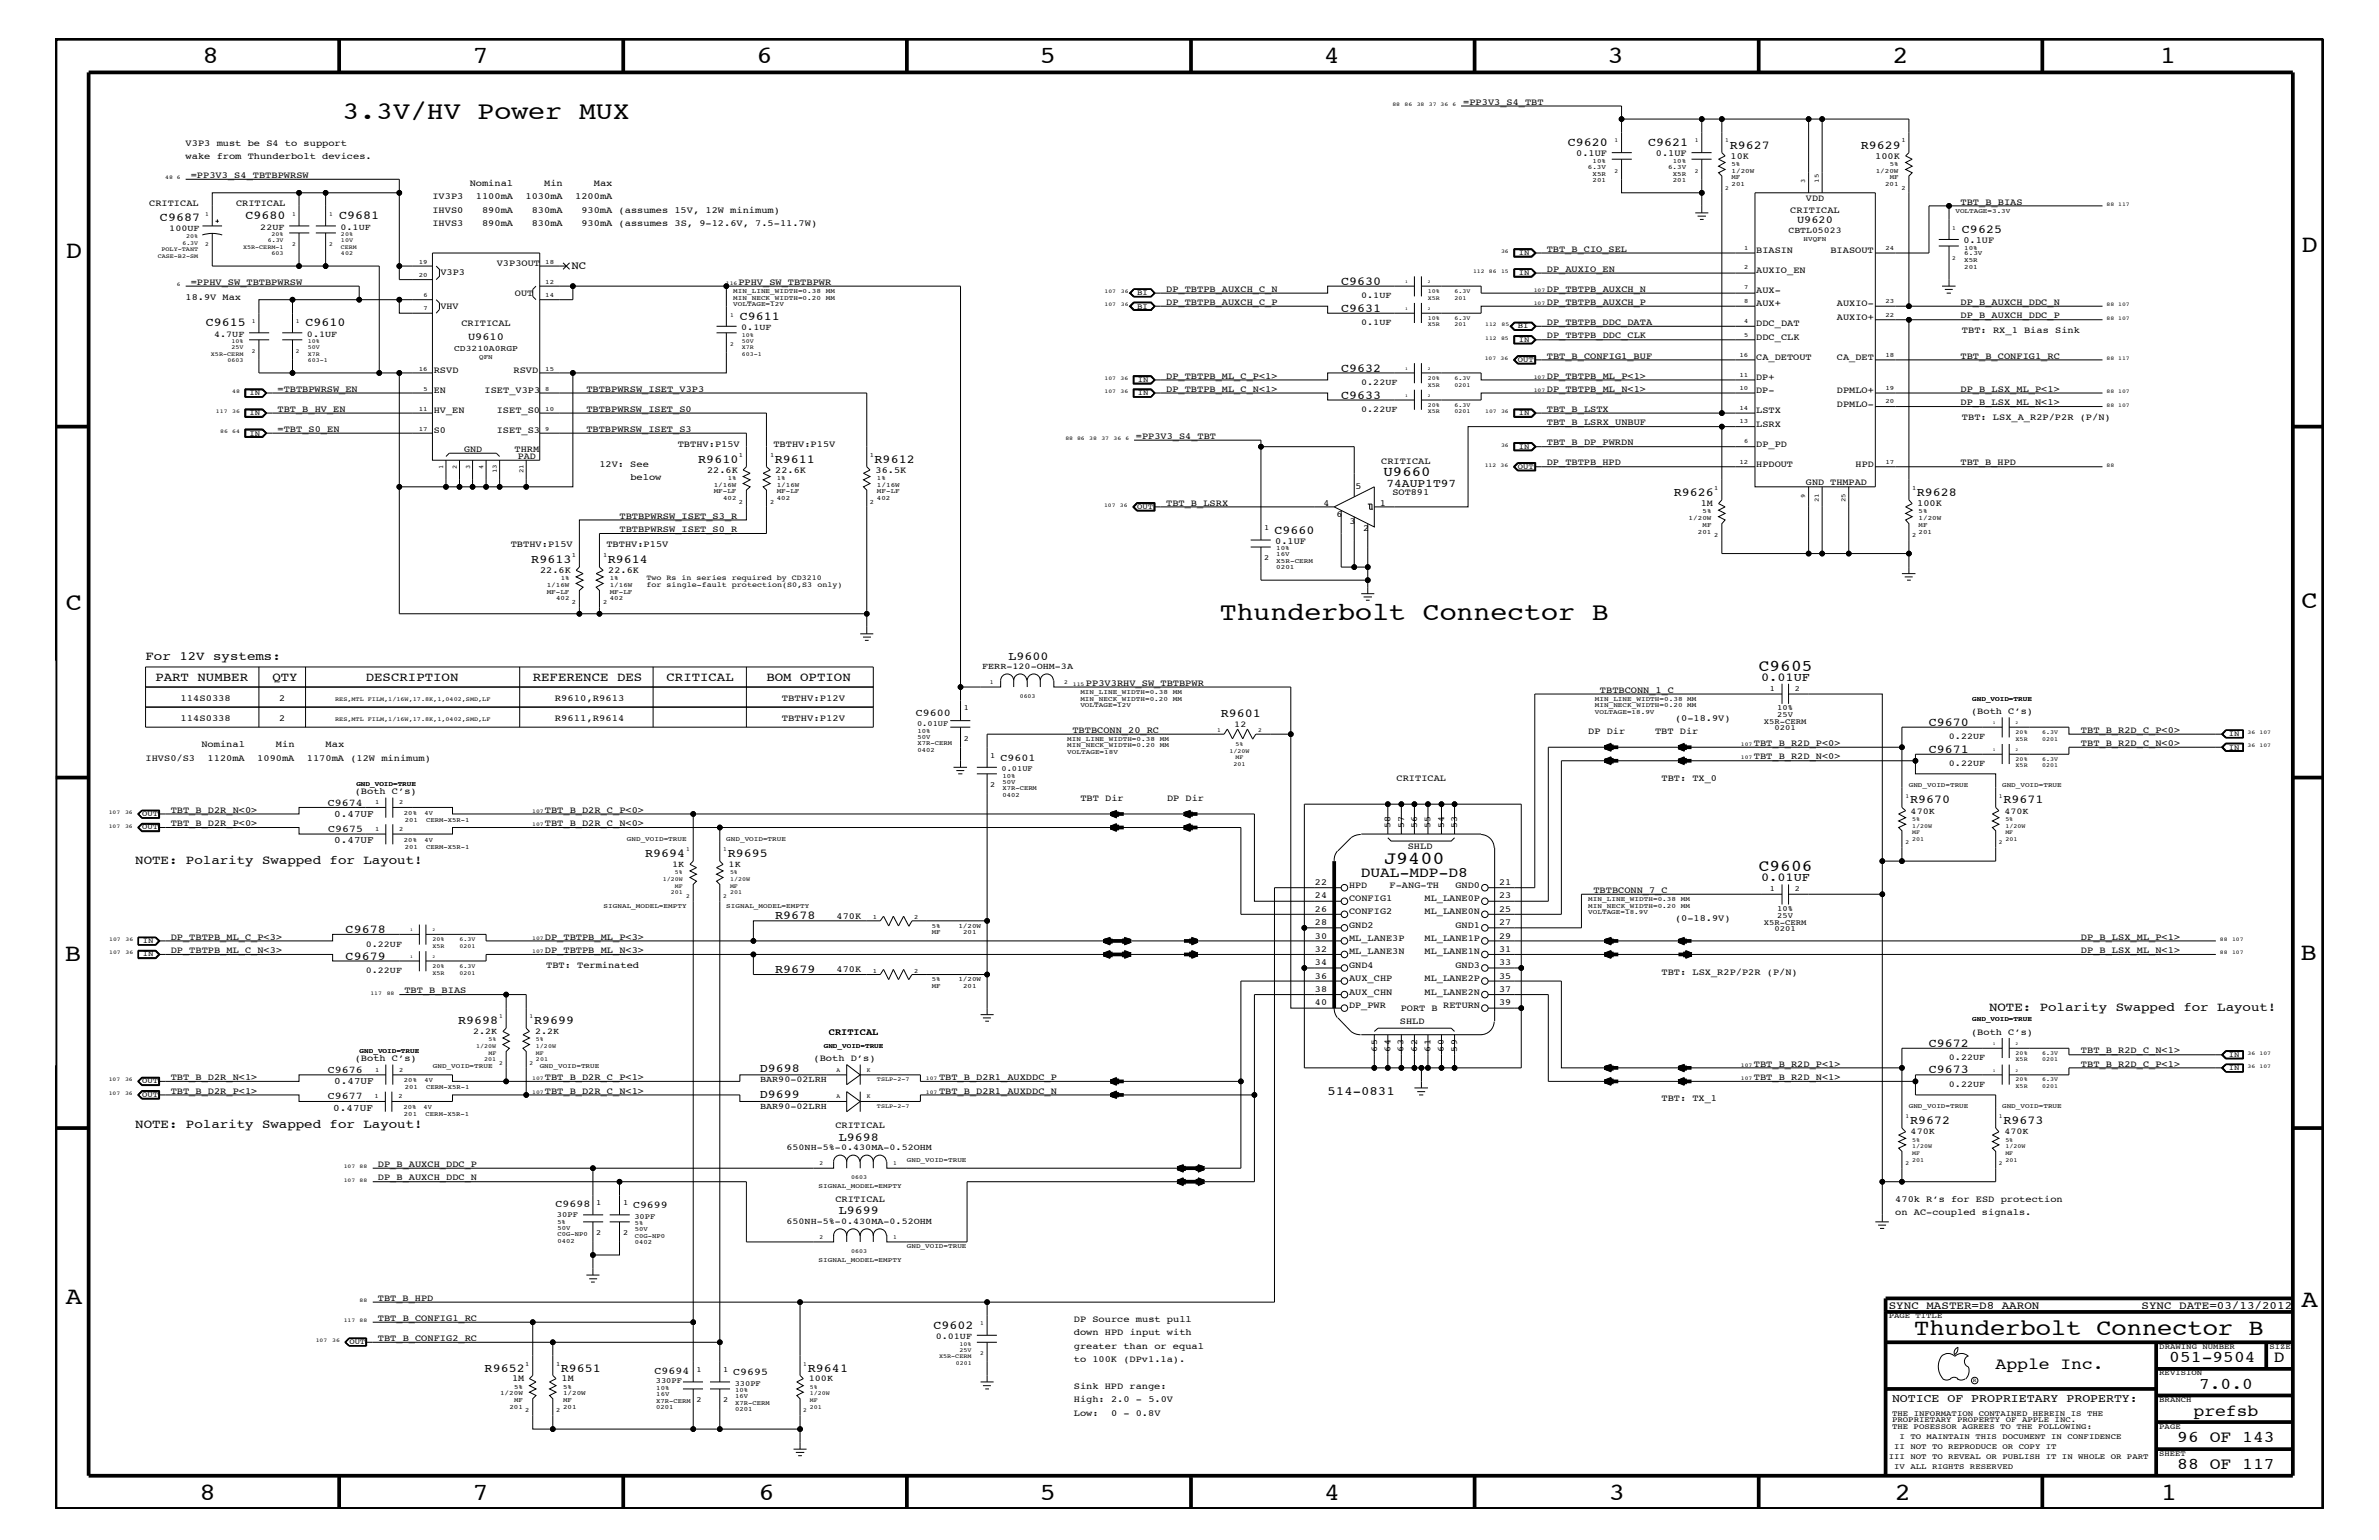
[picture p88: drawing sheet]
<svg xmlns="http://www.w3.org/2000/svg" width="432mm" height="279mm" viewBox="0 0 432 279" stroke-linecap="round" stroke-linejoin="round" font-family="sans-serif">
<defs><g id="words">
<g font-size="4.6">
<text x="62.1" y="21.6">3.3V/HV Power MUX</text>
<text x="221.4" y="112.6">Thunderbolt Connector B</text>
</g>
<g font-size="4.5">
<text x="36.7" y="11.5">8</text>
<text x="85.8" y="11.5">7</text>
<text x="137.3" y="11.5">6</text>
<text x="188.7" y="11.5">5</text>
<text x="240.3" y="11.5">4</text>
<text x="291.8" y="11.5">3</text>
<text x="343.5" y="11.5">2</text>
<text x="392" y="11.5">1</text>
<text x="11.9" y="46.8">D</text>
<text x="417.7" y="45.7">D</text>
<text x="11.9" y="110.6">C</text>
<text x="417.7" y="110.4">C</text>
<text x="11.8" y="174.3">B</text>
<text x="417.6" y="174.2">B</text>
<text x="11.9" y="236.7">A</text>
<text x="417.7" y="237.1">A</text>
<text x="36.2" y="272.1">8</text>
<text x="85.8" y="272.1">7</text>
<text x="137.7" y="272.1">6</text>
<text x="188.7" y="272.1">5</text>
<text x="240.4" y="272.1">4</text>
<text x="292" y="272.1">3</text>
<text x="343.9" y="272.1">2</text>
<text x="392.2" y="272.1">1</text>
</g>
<text font-size="4.1" x="347.4" y="242.3">Thunderbolt Connector B</text>
<text font-size="3.3" x="251.2" y="156.8">J9400</text>
<g font-size="3">
<text x="319.2" y="121.7">C9605</text>
<text x="319.2" y="158">C9606</text>
<text x="362.2" y="248.4">Apple Inc.</text>
<text x="393.7" y="247.1">051-9504</text>
<text x="399.2" y="252">7.0.0</text>
<text x="412.7" y="247.1">D</text>
<text x="398.1" y="256.8">prefsb</text>
<text x="395.2" y="261.6">96 OF 143</text>
<text x="395.2" y="266.6">88 OF 117</text>
</g>
<text font-size="2.6" x="247" y="159.2">DUAL-MDP-D8</text>
<text font-size="2.5" x="251.1" y="86.4">U9660</text>
<g font-size="2.3">
<text x="26.4" y="119.8">For 12V systems:</text>
<text x="28.2" y="123.5">PART NUMBER</text>
<text x="49.4" y="123.5">QTY</text>
<text x="66.4" y="123.5">DESCRIPTION</text>
<text x="96.7" y="123.5">REFERENCE DES</text>
<text x="121" y="123.5">CRITICAL</text>
<text x="139.1" y="123.5">BOM OPTION</text>
<text x="24.6" y="156.8">NOTE: Polarity Swapped for Layout!</text>
<text x="361" y="183.5">NOTE: Polarity Swapped for Layout!</text>
<text x="241" y="198.7">514-0831</text>
<text x="24.6" y="204.7">NOTE: Polarity Swapped for Layout!</text>
</g>
<g font-size="2.2">
<text x="284.6" y="26.5">C9620</text>
<text x="299.1" y="26.5">C9621</text>
<text x="313.9" y="27">R9627</text>
<text x="337.7" y="27">R9629</text>
<text x="29" y="40.2">C9687</text>
<text x="44.5" y="39.8">C9680</text>
<text x="61.6" y="39.8">C9681</text>
<text x="356.1" y="42.3">C9625</text>
<text x="243.4" y="51.7">C9630</text>
<text x="37.3" y="59.2">C9615</text>
<text x="55.5" y="59.2">C9610</text>
<text x="134.3" y="58">C9611</text>
<text x="243.4" y="56.6">C9631</text>
<text x="243.4" y="67.5">C9632</text>
<text x="243.4" y="72.3">C9633</text>
<text x="126.7" y="83.9">R9610</text>
<text x="140.6" y="83.9">R9611</text>
<text x="158.7" y="83.9">R9612</text>
<text x="303.8" y="90">R9626</text>
<text x="347.9" y="90">R9628</text>
<text x="231.3" y="96.8">C9660</text>
<text x="96.4" y="102.1">R9613</text>
<text x="110.3" y="102.1">R9614</text>
<text x="183" y="119.7">L9600</text>
<text x="319.7" y="123.5">0.01UF</text>
<text x="221.6" y="130.2">R9601</text>
<text x="350.1" y="131.7">C9670</text>
<text x="350.1" y="136.6">C9671</text>
<text x="346.7" y="145.7">R9670</text>
<text x="363.6" y="145.7">R9671</text>
<text x="117.1" y="155.5">R9694</text>
<text x="132.1" y="155.5">R9695</text>
<text x="319.7" y="159.9">0.01UF</text>
<text x="140.7" y="166.7">R9678</text>
<text x="62.7" y="169.3">C9678</text>
<text x="62.7" y="174.2">C9679</text>
<text x="140.7" y="176.5">R9679</text>
<text x="83.1" y="185.8">R9698</text>
<text x="96.9" y="185.8">R9699</text>
<text x="350.1" y="189.9">C9672</text>
<text x="137.9" y="194.4">D9698</text>
<text x="350.1" y="194.8">C9673</text>
<text x="137.9" y="199.2">D9699</text>
<text x="346.7" y="204">R9672</text>
<text x="363.6" y="204">R9673</text>
<text x="152.2" y="207">L9698</text>
<text x="152.2" y="220.3">L9699</text>
<text x="169.4" y="241.1">C9602</text>
<text x="88" y="248.9">R9652</text>
<text x="101.8" y="248.9">R9651</text>
<text x="146.6" y="248.9">R9641</text>
</g>
<g font-size="2.1">
<text x="251.6" y="88.3">74AUP1T97</text>
<text x="343.4" y="254.4">NOTICE OF PROPRIETARY PROPERTY:</text>
</g>
<g font-size="2">
<text x="103.7" y="48.9">NC</text>
<text x="342.8" y="237.4">SYNC_MASTER=D8_AARON</text>
<text x="388.7" y="237.4">SYNC_DATE=03/13/2012</text>
</g>
<g font-size="1.9">
<text x="326.2" y="40.5">U9620</text>
<text x="85" y="61.7">U9610</text>
<text x="166.2" y="129.9">C9600</text>
<text x="181.6" y="138">C9601</text>
<text x="59.5" y="146.2">C9674</text>
<text x="59.6" y="150.9">C9675</text>
<text x="59.5" y="194.7">C9676</text>
<text x="59.5" y="199.3">C9677</text>
<text x="100.8" y="219">C9698</text>
<text x="114.9" y="219.2">C9699</text>
<text x="118.8" y="249.2">C9694</text>
<text x="133.1" y="249.5">C9695</text>
</g>
<g font-size="1.8">
<text x="60.7" y="148.2">0.47UF</text>
<text x="60.7" y="153">0.47UF</text>
<text x="60.7" y="196.7">0.47UF</text>
<text x="60.5" y="201.5">0.47UF</text>
</g>
<g font-size="1.7">
<text x="265.6" y="19">=PP3V3_S4_TBT</text>
<text x="33.7" y="26.5">V3P3 must be S4 to support</text>
<text x="33.7" y="28.9">wake from Thunderbolt devices.</text>
<text x="286.1" y="28.3">0.1UF</text>
<text x="300.6" y="28.3">0.1UF</text>
<text x="314.1" y="28.8">10K</text>
<text x="340.4" y="28.8">100K</text>
<text x="34.6" y="32.3">=PP3V3_S4_TBTBPWRSW</text>
<text x="85.2" y="33.7">Nominal</text>
<text x="98.8" y="33.7">Min</text>
<text x="107.8" y="33.7">Max</text>
<text x="27.1" y="37.4">CRITICAL</text>
<text x="42.8" y="37.4">CRITICAL</text>
<text x="78.5" y="36.2">IV3P3</text>
<text x="78.5" y="38.6">IHVS0</text>
<text x="78.5" y="41">IHVS3</text>
<text x="86.4" y="36.2">1100mA</text>
<text x="87.5" y="38.6">890mA</text>
<text x="87.5" y="41">890mA</text>
<text x="95.4" y="36.2">1030mA</text>
<text x="96.5" y="38.6">830mA</text>
<text x="96.5" y="41">830mA</text>
<text x="104.4" y="36.2">1200mA</text>
<text x="105.5" y="38.6">930mA (assumes 15V, 12W minimum)</text>
<text x="105.5" y="41">930mA (assumes 3S, 9-12.6V, 7.5-11.7W)</text>
<text x="325" y="38.6">CRITICAL</text>
<text x="327.8" y="36.4">VDD</text>
<text x="355.9" y="37.2">TBT_B_BIAS</text>
<text x="280.8" y="45.7">TBT_B_CIO_SEL</text>
<text x="318.8" y="45.9">BIASIN</text>
<text x="332.2" y="45.9">BIASOUT</text>
<text x="356.4" y="44.1">0.1UF</text>
<text x="34.6" y="51.7">=PPHV_SW_TBTBPWRSW</text>
<text x="79.9" y="50">V3P3</text>
<text x="90.2" y="48.2">V3P3OUT</text>
<text x="93.5" y="53.6">OUT</text>
<text x="134" y="51.7">PPHV_SW_TBTBPWR</text>
<text x="211.7" y="52.9">DP_TBTPB_AUXCH_C_N</text>
<text x="280.8" y="49.3">DP_AUXIO_EN</text>
<text x="280.8" y="52.9">DP_TBTPB_AUXCH_N</text>
<text x="318.8" y="53.2">AUX-</text>
<text x="318.8" y="49.6">AUXIO_EN</text>
<text x="33.7" y="54.4">18.9V Max</text>
<text x="79.9" y="56.1">VHV</text>
<text x="83.7" y="59.2">CRITICAL</text>
<text x="211.7" y="55.3">DP_TBTPB_AUXCH_C_P</text>
<text x="280.8" y="55.3">DP_TBTPB_AUXCH_P</text>
<text x="280.8" y="59">DP_TBTPB_DDC_DATA</text>
<text x="318.8" y="55.6">AUX+</text>
<text x="318.8" y="59.2">DDC_DAT</text>
<text x="333.4" y="55.6">AUXIO-</text>
<text x="333.4" y="58">AUXIO+</text>
<text x="355.9" y="55.3">DP_B_AUXCH_DDC_N</text>
<text x="355.9" y="57.8">DP_B_AUXCH_DDC_P</text>
<text x="280.8" y="61.4">DP_TBTPB_DDC_CLK</text>
<text x="280.8" y="65.1">TBT_B_CONFIG1_BUF</text>
<text x="318.8" y="61.7">DDC_CLK</text>
<text x="318.8" y="65.3">CA_DETOUT</text>
<text x="333.4" y="65.3">CA_DET</text>
<text x="355.9" y="65.1">TBT_B_CONFIG1_RC</text>
<text x="356.1" y="60.4">TBT: RX_1 Bias Sink</text>
<text x="50.4" y="71.1">=TBTBPWRSW_EN</text>
<text x="78.7" y="71.3">EN</text>
<text x="78.7" y="67.7">RSVD</text>
<text x="88" y="71.2">ISET_V3P3</text>
<text x="93.2" y="67.7">RSVD</text>
<text x="106.4" y="71.1">TBTBPWRSW_ISET_V3P3</text>
<text x="211.7" y="71.1">DP_TBTPB_ML_C_N&lt;1&gt;</text>
<text x="211.7" y="68.7">DP_TBTPB_ML_C_P&lt;1&gt;</text>
<text x="280.8" y="68.7">DP_TBTPB_ML_P&lt;1&gt;</text>
<text x="280.8" y="71.1">DP_TBTPB_ML_N&lt;1&gt;</text>
<text x="318.8" y="71.3">DP-</text>
<text x="318.8" y="68.9">DP+</text>
<text x="333.4" y="71.3">DPMLO+</text>
<text x="355.9" y="71.1">DP_B_LSX_ML_P&lt;1&gt;</text>
<text x="50.4" y="74.7">TBT_B_HV_EN</text>
<text x="78.7" y="75">HV_EN</text>
<text x="90.2" y="74.9">ISET_S0</text>
<text x="106.4" y="74.7">TBTBPWRSW_ISET_S0</text>
<text x="280.8" y="77.2">TBT_B_LSRX_UNBUF</text>
<text x="280.8" y="74.7">TBT_B_LSTX</text>
<text x="318.8" y="75">LSTX</text>
<text x="318.8" y="77.4">LSRX</text>
<text x="333.4" y="73.8">DPMLO-</text>
<text x="355.9" y="73.5">DP_B_LSX_ML_N&lt;1&gt;</text>
<text x="356.1" y="76.2">TBT: LSX_A_R2P/P2R (P/N)</text>
<text x="50.4" y="78.3">=TBT_S0_EN</text>
<text x="78.7" y="78.6">S0</text>
<text x="84.2" y="82">GND</text>
<text x="90.2" y="78.5">ISET_S3</text>
<text x="93.4" y="82">THRM</text>
<text x="94" y="83.3">PAD</text>
<text x="106.4" y="78.3">TBTBPWRSW_ISET_S3</text>
<text x="123" y="81.1">TBTHV:P15V</text>
<text x="140.4" y="81.1">TBTHV:P15V</text>
<text x="206.2" y="79.6">=PP3V3_S4_TBT</text>
<text x="280.8" y="80.8">TBT_B_DP_PWRDN</text>
<text x="318.8" y="81.1">DP_PD</text>
<text x="108.8" y="84.7">12V: See</text>
<text x="114.4" y="87.1">below</text>
<text x="128.4" y="85.8">22.6K</text>
<text x="140.7" y="85.8">22.6K</text>
<text x="158.9" y="85.8">36.5K</text>
<text x="246" y="88.7">5</text>
<text x="250.7" y="84.1">CRITICAL</text>
<text x="252.7" y="89.9">SOT891</text>
<text x="280.8" y="84.4">DP_TBTPB_HPD</text>
<text x="318.8" y="84.7">HPDOUT</text>
<text x="327.8" y="88.1">GND THMPAD</text>
<text x="336.8" y="84.7">HPD</text>
<text x="355.9" y="84.4">TBT_B_HPD</text>
<text x="112.4" y="94.2">TBTBPWRSW_ISET_S3_R</text>
<text x="211.7" y="91.7">TBT_B_LSRX</text>
<text x="240.2" y="91.7">4</text>
<text x="242.6" y="93.8">6</text>
<text x="244.9" y="95.1">3</text>
<text x="250.4" y="91.7">1</text>
<text x="308.7" y="91.8">1M</text>
<text x="348" y="91.8">100K</text>
<text x="92.7" y="99.3">TBTHV:P15V</text>
<text x="110.1" y="99.3">TBTHV:P15V</text>
<text x="112.4" y="96.5">TBTBPWRSW_ISET_S0_R</text>
<text x="231.5" y="98.7">0.1UF</text>
<text x="247.4" y="96.3">2</text>
<text x="98" y="104">22.6K</text>
<text x="110.4" y="104">22.6K</text>
<text x="197.1" y="124.4">PP3V3RHV_SW_TBTBPWR</text>
<text x="290.4" y="125.7">TBTBCONN_1_C</text>
<text x="32.8" y="130.8">114S0338</text>
<text x="32.8" y="127.1">114S0338</text>
<text x="50.7" y="130.8">2</text>
<text x="50.7" y="127.1">2</text>
<text x="100.7" y="130.8">R9611,R9614</text>
<text x="100.7" y="127.1">R9610,R9613</text>
<text x="141.9" y="130.8">TBTHV:P12V</text>
<text x="141.9" y="127.1">TBTHV:P12V</text>
<text x="304" y="130.8">(0-18.9V)</text>
<text x="357.8" y="129.6">(Both C’s)</text>
<text x="36.6" y="135.6">Nominal</text>
<text x="50.1" y="135.6">Min</text>
<text x="59.1" y="135.6">Max</text>
<text x="194.6" y="133">TBTBCONN_20_RC</text>
<text x="288.3" y="133.2">DP Dir</text>
<text x="300.4" y="133.2">TBT Dir</text>
<text x="318.3" y="135.3">TBT_B_R2D_P&lt;0&gt;</text>
<text x="318.3" y="137.8">TBT_B_R2D_N&lt;0&gt;</text>
<text x="377.7" y="133">TBT_B_R2D_C_P&lt;0&gt;</text>
<text x="377.7" y="135.3">TBT_B_R2D_C_N&lt;0&gt;</text>
<text x="26.4" y="138">IHVS0/S3</text>
<text x="37.7" y="138">1120mA</text>
<text x="46.7" y="138">1090mA</text>
<text x="55.7" y="138">1170mA (12W minimum)</text>
<text x="253.5" y="141.7">CRITICAL</text>
<text x="301.6" y="141.7">TBT: TX_0</text>
<text x="31" y="147.5">TBT_B_D2R_N&lt;0&gt;</text>
<text x="31" y="149.9">TBT_B_D2R_P&lt;0&gt;</text>
<text x="64.4" y="144">(Both C’s)</text>
<text x="98.9" y="149.9">TBT_B_D2R_C_N&lt;0&gt;</text>
<text x="98.9" y="147.5">TBT_B_D2R_C_P&lt;0&gt;</text>
<text x="196.1" y="145.3">TBT Dir</text>
<text x="211.8" y="145.3">DP Dir</text>
<text x="252.4" y="150.2" transform="rotate(-90 252.4 150.2)">58</text>
<text x="254.8" y="150.2" transform="rotate(-90 254.8 150.2)">57</text>
<text x="255.5" y="154">SHLD</text>
<text x="257.2" y="150.2" transform="rotate(-90 257.2 150.2)">56</text>
<text x="259.7" y="150.2" transform="rotate(-90 259.7 150.2)">55</text>
<text x="262.1" y="150.2" transform="rotate(-90 262.1 150.2)">54</text>
<text x="264.5" y="150.2" transform="rotate(-90 264.5 150.2)">53</text>
<text x="238.7" y="160.6">22</text>
<text x="244.9" y="161.1">HPD</text>
<text x="252.2" y="161.1">F-ANG-TH</text>
<text x="264.2" y="161.1">GND0</text>
<text x="272.1" y="160.6">21</text>
<text x="289.2" y="162">TBTBCONN_7_C</text>
<text x="151.8" y="166.7">470K</text>
<text x="238.7" y="163">24</text>
<text x="238.7" y="165.4">26</text>
<text x="238.7" y="167.8">28</text>
<text x="244.9" y="163.5">CONFIG1</text>
<text x="244.9" y="165.9">CONFIG2</text>
<text x="258.6" y="165.9">ML_LANE0N</text>
<text x="258.6" y="163.5">ML_LANE0P</text>
<text x="272.1" y="163">23</text>
<text x="272.1" y="167.8">27</text>
<text x="272.1" y="165.4">25</text>
<text x="304" y="167.1">(0-18.9V)</text>
<text x="31" y="170.5">DP_TBTPB_ML_C_P&lt;3&gt;</text>
<text x="31" y="172.9">DP_TBTPB_ML_C_N&lt;3&gt;</text>
<text x="98.9" y="172.9">DP_TBTPB_ML_N&lt;3&gt;</text>
<text x="98.9" y="170.5">DP_TBTPB_ML_P&lt;3&gt;</text>
<text x="238.7" y="172.7">32</text>
<text x="238.7" y="170.3">30</text>
<text x="244.9" y="168.3">GND2</text>
<text x="244.9" y="173.2">ML_LANE3N</text>
<text x="244.9" y="170.7">ML_LANE3P</text>
<text x="258.6" y="170.7">ML_LANE1P</text>
<text x="258.6" y="173.2">ML_LANE1N</text>
<text x="264.2" y="168.3">GND1</text>
<text x="272.1" y="172.7">31</text>
<text x="272.1" y="170.3">29</text>
<text x="377.7" y="172.9">DP_B_LSX_ML_N&lt;1&gt;</text>
<text x="377.7" y="170.5">DP_B_LSX_ML_P&lt;1&gt;</text>
<text x="99.1" y="175.6">TBT: Terminated</text>
<text x="151.8" y="176.3">470K</text>
<text x="238.7" y="175.1">34</text>
<text x="238.7" y="179.9">38</text>
<text x="238.7" y="177.6">36</text>
<text x="244.9" y="175.6">GND4</text>
<text x="244.9" y="178">AUX_CHP</text>
<text x="258.6" y="178">ML_LANE2P</text>
<text x="264.2" y="175.6">GND3</text>
<text x="272.1" y="179.9">37</text>
<text x="272.1" y="177.6">35</text>
<text x="272.1" y="175.1">33</text>
<text x="301.6" y="176.8">TBT: LSX_R2P/P2R (P/N)</text>
<text x="73.4" y="180.2">TBT_B_BIAS</text>
<text x="238.7" y="182.4">40</text>
<text x="244.9" y="180.5">AUX_CHN</text>
<text x="244.9" y="182.9">DP_PWR</text>
<text x="254.1" y="185.7">SHLD</text>
<text x="254.3" y="183.5">PORT B</text>
<text x="258.6" y="180.5">ML_LANE2N</text>
<text x="262" y="182.9">RETURN</text>
<text x="272.1" y="182.4">39</text>
<text x="150.5" y="187.7">CRITICAL</text>
<text x="252.4" y="190.8" transform="rotate(-90 252.4 190.8)">64</text>
<text x="254.8" y="190.8" transform="rotate(-90 254.8 190.8)">63</text>
<text x="257.2" y="190.8" transform="rotate(-90 257.2 190.8)">62</text>
<text x="259.7" y="190.8" transform="rotate(-90 259.7 190.8)">61</text>
<text x="262" y="190.8" transform="rotate(-90 262 190.8)">60</text>
<text x="264.5" y="190.8" transform="rotate(-90 264.5 190.8)">59</text>
<text x="357.8" y="187.7">(Both C’s)</text>
<text x="377.7" y="191.1">TBT_B_R2D_C_N&lt;1&gt;</text>
<text x="31" y="195.9">TBT_B_D2R_N&lt;1&gt;</text>
<text x="64.4" y="192.6">(Both C’s)</text>
<text x="98.9" y="195.9">TBT_B_D2R_C_P&lt;1&gt;</text>
<text x="147.7" y="192.6">(Both D’s)</text>
<text x="170.4" y="195.9">TBT_B_D2R1_AUXDDC_P</text>
<text x="318.3" y="195.9">TBT_B_R2D_N&lt;1&gt;</text>
<text x="318.3" y="193.6">TBT_B_R2D_P&lt;1&gt;</text>
<text x="377.7" y="193.6">TBT_B_R2D_C_P&lt;1&gt;</text>
<text x="31" y="198.4">TBT_B_D2R_P&lt;1&gt;</text>
<text x="98.9" y="198.4">TBT_B_D2R_C_N&lt;1&gt;</text>
<text x="170.4" y="198.4">TBT_B_D2R1_AUXDDC_N</text>
<text x="301.6" y="199.8">TBT: TX_1</text>
<text x="151.6" y="204.7">CRITICAL</text>
<text x="68.6" y="211.7">DP_B_AUXCH_DDC_P</text>
<text x="68.6" y="214.2">DP_B_AUXCH_DDC_N</text>
<text x="151.6" y="218">CRITICAL</text>
<text x="344" y="218">470k R’s for ESD protection</text>
<text x="344" y="220.4">on AC-coupled signals.</text>
<text x="68.6" y="236">TBT_B_HPD</text>
<text x="68.6" y="239.6">TBT_B_CONFIG1_RC</text>
<text x="194.9" y="239.9">DP Source must pull</text>
<text x="68.6" y="243.3">TBT_B_CONFIG2_RC</text>
<text x="194.9" y="244.7">greater than or equal</text>
<text x="194.9" y="242.3">down HPD input with</text>
<text x="93" y="250.6">1M</text>
<text x="101.9" y="250.6">1M</text>
<text x="194.9" y="252">Sink HPD range:</text>
<text x="194.9" y="247.1">to 100K (DPv1.1a).</text>
<text x="194.9" y="254.4">High: 2.0 - 5.0V</text>
<text x="194.9" y="256.8">Low:</text>
<text x="201.7" y="256.8">0 - 0.8V</text>
</g>
<g font-size="1.6">
<text x="30.7" y="41.9">100UF</text>
<text x="47.2" y="41.7">22UF</text>
<text x="61.8" y="41.7">0.1UF</text>
<text x="324.6" y="42.3">CBTL05023</text>
<text x="134.5" y="59.8">0.1UF</text>
<text x="247.1" y="54.1">0.1UF</text>
<text x="247.1" y="59">0.1UF</text>
<text x="38.9" y="61.1">4.7UF</text>
<text x="55.7" y="61.1">0.1UF</text>
<text x="247.1" y="69.9">0.22UF</text>
<text x="247.1" y="74.7">0.22UF</text>
<text x="178.3" y="121.4">FERR-120-OHM-3A</text>
<text x="224" y="131.9">12</text>
<text x="353.7" y="134.1">0.22UF</text>
<text x="353.7" y="139">0.22UF</text>
<text x="346.8" y="147.6">470K</text>
<text x="363.8" y="147.6">470K</text>
<text x="122" y="157.3">1K</text>
<text x="132.2" y="157.3">1K</text>
<text x="66.4" y="171.7">0.22UF</text>
<text x="66.4" y="176.6">0.22UF</text>
<text x="85.9" y="187.6">2.2K</text>
<text x="97.1" y="187.6">2.2K</text>
<text x="249.9" y="190.8" transform="rotate(-90 249.9 190.8)">65</text>
<text x="138" y="196.4">BAR90-02LRH</text>
<text x="353.7" y="192.3">0.22UF</text>
<text x="353.7" y="197.2">0.22UF</text>
<text x="138" y="201.2">BAR90-02LRH</text>
<text x="142.7" y="208.7">650NH-5%-0.430MA-0.52OHM</text>
<text x="346.8" y="205.8">470K</text>
<text x="363.8" y="205.8">470K</text>
<text x="142.7" y="222">650NH-5%-0.430MA-0.52OHM</text>
<text x="169.8" y="242.9">0.01UF</text>
<text x="146.8" y="250.6">100K</text>
</g>
<text font-size="1.5" x="82.4" y="63.6">CD3210A0RGP</text>
<g font-size="1.4">
<text x="275.7" y="46.3">IN</text>
<text x="206.4" y="53.5">BI</text>
<text x="275.7" y="49.9">IN</text>
<text x="206.4" y="56">BI</text>
<text x="275.5" y="59.5">BI</text>
<text x="275.5" y="65.6">OUT</text>
<text x="275.7" y="62">IN</text>
<text x="45.3" y="71.7">IN</text>
<text x="206.5" y="69.3">IN</text>
<text x="206.5" y="71.7">IN</text>
<text x="45.3" y="75.4">IN</text>
<text x="275.7" y="75.4">IN</text>
<text x="45.3" y="79">IN</text>
<text x="275.7" y="81.4">IN</text>
<text x="275.5" y="85">OUT</text>
<text x="206.4" y="92.3">OUT</text>
<text x="229.4" y="101.6">2</text>
<text x="229.4" y="96.2">1</text>
<text x="117.3" y="105.3">Two Rs in series required by CD3210</text>
<text x="117.3" y="106.5">for single-fault protection(S0,S3 only)</text>
<text x="321.2" y="125.3">1</text>
<text x="325.8" y="125.3">2</text>
<text x="166.5" y="131.7">0.01UF</text>
<text x="174.9" y="128.9">1</text>
<text x="320.1" y="131.3">X5R-CERM</text>
<text x="322.6" y="128.9">10%</text>
<text x="322.6" y="130.2">25V</text>
<text x="174.9" y="134.4">2</text>
<text x="179.7" y="137.4">1</text>
<text x="322.1" y="132.5">0201</text>
<text x="404.5" y="133.5">IN</text>
<text x="404.5" y="136">IN</text>
<text x="179.7" y="142.9">2</text>
<text x="181.8" y="139.8">0.01UF</text>
<text x="25.8" y="148.1">OUT</text>
<text x="25.8" y="150.5">OUT</text>
<text x="321.2" y="161.7">1</text>
<text x="325.8" y="161.7">2</text>
<text x="320.1" y="167.8">X5R-CERM</text>
<text x="322.6" y="165.3">10%</text>
<text x="322.6" y="166.5">25V</text>
<text x="25.9" y="171.1">IN</text>
<text x="25.9" y="173.5">IN</text>
<text x="322.1" y="168.9">0201</text>
<text x="404.5" y="191.7">IN</text>
<text x="25.8" y="196.5">OUT</text>
<text x="404.5" y="194.2">IN</text>
<text x="25.8" y="199">OUT</text>
<text x="101.1" y="220.8">30PF</text>
<text x="108.2" y="218.6">1</text>
<text x="113.1" y="218.6">1</text>
<text x="115.1" y="221.1">30PF</text>
<text x="108.2" y="224.1">2</text>
<text x="113.1" y="224.1">2</text>
<text x="342.8" y="239.2">PAGE TITLE</text>
<text x="63.4" y="243.9">OUT</text>
<text x="391.9" y="244.7">DRAWING NUMBER</text>
<text x="411.9" y="244.7">SIZE</text>
<text x="119" y="251">330PF</text>
<text x="126.4" y="248.9">1</text>
<text x="131.2" y="248.9">1</text>
<text x="133.3" y="251.4">330PF</text>
<text x="391.9" y="249.5">REVISION</text>
<text x="126.4" y="254.4">2</text>
<text x="131.2" y="254.4">2</text>
<text x="343.4" y="256.8">THE INFORMATION CONTAINED HEREIN IS THE</text>
<text x="391.9" y="254.4">BRANCH</text>
<text x="343.4" y="258">PROPRIETARY PROPERTY OF APPLE INC.</text>
<text x="343.4" y="259.3">THE POSESSOR AGREES TO THE FOLLOWING:</text>
<text x="343.8" y="262.9">II NOT TO REPRODUCE OR COPY IT</text>
<text x="344.8" y="261.1">I TO MAINTAIN THIS DOCUMENT IN CONFIDENCE</text>
<text x="391.9" y="259.3">PAGE</text>
<text x="342.8" y="264.7">III NOT TO REVEAL OR PUBLISH IT IN WHOLE OR PART</text>
<text x="343.8" y="266.6">IV ALL RIGHTS RESERVED</text>
<text x="391.9" y="264.1">SHEET</text>
</g>
<g font-size="1.2">
<text x="289.1" y="29.5">10%</text>
<text x="303.6" y="29.5">10%</text>
<text x="345.1" y="25.9">1</text>
<text x="288.2" y="30.6">6.3V</text>
<text x="289.1" y="33">201</text>
<text x="289.1" y="31.9">X5R</text>
<text x="302.8" y="30.6">6.3V</text>
<text x="303.6" y="33">201</text>
<text x="303.6" y="31.9">X5R</text>
<text x="314.3" y="33.7">201</text>
<text x="314.3" y="31.4">1/20W</text>
<text x="314.3" y="32.5">MF</text>
<text x="314.3" y="30.2">5%</text>
<text x="327.7" y="33.1" transform="rotate(-90 327.7 33.1)">3</text>
<text x="330.1" y="33.1" transform="rotate(-90 330.1 33.1)">15</text>
<text x="340.4" y="31.4">1/20W</text>
<text x="342.1" y="33.7">201</text>
<text x="343" y="32.5">MF</text>
<text x="343" y="30.2">5%</text>
<text x="345.1" y="34.4">2</text>
<text x="354.9" y="38.6">VOLTAGE=3.3V</text>
<text x="76" y="47.9">19</text>
<text x="99" y="47.9">18</text>
<text x="316.6" y="45.3">1</text>
<text x="327.4" y="43.8">HVQFN</text>
<text x="342.2" y="45.3">24</text>
<text x="356.5" y="45.3">10%</text>
<text x="356.5" y="47.6">X5R</text>
<text x="356.5" y="46.3">6.3V</text>
<text x="76" y="50.2">20</text>
<text x="76.9" y="53.9">6</text>
<text x="99" y="51.5">12</text>
<text x="99" y="53.9">14</text>
<text x="133.1" y="53.2">MIN_LINE_WIDTH=0.38</text>
<text x="149.9" y="53.2">MM</text>
<text x="316.6" y="52.5">7</text>
<text x="316.6" y="48.9">2</text>
<text x="356.5" y="48.8">201</text>
<text x="76.9" y="56.3">7</text>
<text x="133.1" y="54.4">MIN_NECK_WIDTH=0.20</text>
<text x="133.1" y="55.6">VOLTAGE=12V</text>
<text x="149.9" y="54.4">MM</text>
<text x="316.6" y="55">8</text>
<text x="316.6" y="58.6">4</text>
<text x="342.2" y="55">23</text>
<text x="342.2" y="57.4">22</text>
<text x="87" y="65.1">QFN</text>
<text x="315.7" y="64.7">16</text>
<text x="316.6" y="61.1">5</text>
<text x="342.2" y="64.7">18</text>
<text x="76" y="67.3">16</text>
<text x="76.9" y="70.9">5</text>
<text x="99" y="70.9">8</text>
<text x="99" y="67.3">15</text>
<text x="315.7" y="70.7">10</text>
<text x="315.7" y="68.4">11</text>
<text x="342.2" y="70.7">19</text>
<text x="76" y="74.5">11</text>
<text x="99" y="74.5">10</text>
<text x="315.7" y="74.4">14</text>
<text x="315.7" y="76.8">13</text>
<text x="342.2" y="73.2">20</text>
<text x="76" y="78.2">17</text>
<text x="99" y="78.2">9</text>
<text x="134.1" y="82.8">1</text>
<text x="139.8" y="82.8">1</text>
<text x="157.9" y="82.8">1</text>
<text x="316.6" y="80.5">6</text>
<text x="80.4" y="85" transform="rotate(-90 80.4 85)">1</text>
<text x="82.9" y="85" transform="rotate(-90 82.9 85)">2</text>
<text x="85.3" y="85" transform="rotate(-90 85.3 85)">3</text>
<text x="87.7" y="85" transform="rotate(-90 87.7 85)">4</text>
<text x="90.2" y="85.9" transform="rotate(-90 90.2 85.9)">13</text>
<text x="95" y="85.9" transform="rotate(-90 95 85.9)">21</text>
<text x="129.5" y="89.5">MF-LF</text>
<text x="129.5" y="88.3">1/16W</text>
<text x="132.1" y="87.1">1%</text>
<text x="141" y="88.3">1/16W</text>
<text x="141" y="89.5">MF-LF</text>
<text x="141" y="87.1">1%</text>
<text x="159.2" y="89.5">MF-LF</text>
<text x="159.2" y="88.3">1/16W</text>
<text x="159.2" y="87.1">1%</text>
<text x="311.1" y="88.9">1</text>
<text x="315.7" y="84.1">12</text>
<text x="342.2" y="84.1">17</text>
<text x="347" y="88.9">1</text>
<text x="131.2" y="90.7">402</text>
<text x="134.1" y="91.4">2</text>
<text x="139.8" y="91.4">2</text>
<text x="141" y="90.7">402</text>
<text x="157.9" y="91.4">2</text>
<text x="159.2" y="90.7">402</text>
<text x="306.5" y="94.3">1/20W</text>
<text x="309" y="95.6">MF</text>
<text x="309" y="93.2">5%</text>
<text x="327.7" y="90.3" transform="rotate(-90 327.7 90.3)">9</text>
<text x="330.1" y="91.1" transform="rotate(-90 330.1 91.1)">21</text>
<text x="334.9" y="91.1" transform="rotate(-90 334.9 91.1)">25</text>
<text x="348.2" y="94.3">1/20W</text>
<text x="348.2" y="95.6">MF</text>
<text x="348.2" y="93.2">5%</text>
<text x="103.8" y="101">1</text>
<text x="109.5" y="101">1</text>
<text x="231.6" y="99.9">10%</text>
<text x="231.6" y="101">16V</text>
<text x="308.2" y="96.8">201</text>
<text x="311.1" y="97.4">2</text>
<text x="347" y="97.4">2</text>
<text x="348.2" y="96.8">201</text>
<text x="99.2" y="106.5">1/16W</text>
<text x="99.2" y="107.7">MF-LF</text>
<text x="101.8" y="105.3">1%</text>
<text x="110.7" y="105.3">1%</text>
<text x="110.7" y="107.7">MF-LF</text>
<text x="110.7" y="106.5">1/16W</text>
<text x="231.6" y="103.3">0201</text>
<text x="231.6" y="102.1">X5R-CERM</text>
<text x="100.9" y="108.9">402</text>
<text x="103.8" y="109.5">2</text>
<text x="109.5" y="109.5">2</text>
<text x="110.7" y="108.9">402</text>
<text x="196.1" y="125.9">MIN_LINE_WIDTH=0.38</text>
<text x="212.9" y="125.9">MM</text>
<text x="196.1" y="128.3">VOLTAGE=12V</text>
<text x="196.1" y="127.1">MIN_NECK_WIDTH=0.20</text>
<text x="212.9" y="127.1">MM</text>
<text x="289.5" y="127.1">MIN_LINE_WIDTH=0.38</text>
<text x="289.5" y="129.6">VOLTAGE=18.9V</text>
<text x="289.5" y="128.3">MIN_NECK_WIDTH=0.20</text>
<text x="306.3" y="127.1">MM</text>
<text x="306.3" y="128.3">MM</text>
<text x="358" y="127.1">GND_VOID=TRUE</text>
<text x="166.5" y="133">10%</text>
<text x="166.5" y="134.1">50V</text>
<text x="166.5" y="135.2">X7R-CERM</text>
<text x="166.5" y="136.4">0402</text>
<text x="193.7" y="135.6">MIN_NECK_WIDTH=0.20</text>
<text x="193.7" y="136.8">VOLTAGE=18V</text>
<text x="193.7" y="134.4">MIN_LINE_WIDTH=0.38</text>
<text x="210.5" y="135.6">MM</text>
<text x="210.5" y="134.4">MM</text>
<text x="64.7" y="142.5">GND_VOID=TRUE</text>
<text x="181.9" y="142.2">50V</text>
<text x="181.9" y="141.1">10%</text>
<text x="181.9" y="143.4">X7R-CERM</text>
<text x="346.5" y="142.9">GND_VOID=TRUE</text>
<text x="363.4" y="142.9">GND_VOID=TRUE</text>
<text x="68.1" y="145.9">1</text>
<text x="72.5" y="145.9">2</text>
<text x="73.3" y="147.9">20%</text>
<text x="73.5" y="149.2">201</text>
<text x="77" y="147.9">4V</text>
<text x="77.3" y="149.2">CERM-X5R-1</text>
<text x="181.9" y="144.6">0402</text>
<text x="68.1" y="150.7">1</text>
<text x="72.5" y="150.7">2</text>
<text x="73.3" y="152.7">20%</text>
<text x="73.5" y="154">201</text>
<text x="77" y="152.7">4V</text>
<text x="77.3" y="154">CERM-X5R-1</text>
<text x="113.8" y="152.6">GND_VOID=TRUE</text>
<text x="131.8" y="152.6">GND_VOID=TRUE</text>
<text x="109.6" y="164.7">SIGNAL_MODEL=EMPTY</text>
<text x="131.8" y="164.7">SIGNAL_MODEL=EMPTY</text>
<text x="158.4" y="166.7">1</text>
<text x="165.9" y="166.7">2</text>
<text x="288.3" y="165.9">VOLTAGE=18.9V</text>
<text x="288.3" y="164.7">MIN_NECK_WIDTH=0.20</text>
<text x="288.3" y="163.5">MIN_LINE_WIDTH=0.38</text>
<text x="305.1" y="164.7">MM</text>
<text x="305.1" y="163.5">MM</text>
<text x="169.1" y="169.5">MF</text>
<text x="169.1" y="168.3">5%</text>
<text x="173.9" y="168.3">1/20W</text>
<text x="174.8" y="169.5">201</text>
<text x="158.4" y="176.5">1</text>
<text x="165.9" y="176.5">2</text>
<text x="169.1" y="179.3">MF</text>
<text x="169.1" y="178">5%</text>
<text x="173.9" y="178">1/20W</text>
<text x="174.8" y="179.3">201</text>
<text x="358" y="185.3">GND_VOID=TRUE</text>
<text x="65.3" y="191.1">GND_VOID=TRUE</text>
<text x="149.5" y="190.2">GND_VOID=TRUE</text>
<text x="68.1" y="194.4">1</text>
<text x="72.5" y="194.4">2</text>
<text x="73.3" y="196.4">20%</text>
<text x="73.5" y="197.6">201</text>
<text x="77" y="196.4">4V</text>
<text x="77.3" y="197.6">CERM-X5R-1</text>
<text x="78.6" y="193.7">GND_VOID=TRUE</text>
<text x="98" y="193.7">GND_VOID=TRUE</text>
<text x="68" y="199.2">1</text>
<text x="72.3" y="199.2">2</text>
<text x="73.2" y="201.2">20%</text>
<text x="73.3" y="202.6">201</text>
<text x="76.9" y="201.2">4V</text>
<text x="77.3" y="202.6">CERM-X5R-1</text>
<text x="346.5" y="201">GND_VOID=TRUE</text>
<text x="363.4" y="201">GND_VOID=TRUE</text>
<text x="148.6" y="215.6">SIGNAL_MODEL=EMPTY</text>
<text x="164.6" y="210.8">GND_VOID=TRUE</text>
<text x="101.2" y="223.1">50V</text>
<text x="101.2" y="225.6">0402</text>
<text x="101.2" y="222">5%</text>
<text x="101.2" y="224.3">C0G-NP0</text>
<text x="115.2" y="222.3">5%</text>
<text x="115.2" y="223.4">50V</text>
<text x="115.2" y="224.6">C0G-NP0</text>
<text x="115.2" y="225.7">0402</text>
<text x="164.6" y="226.5">GND_VOID=TRUE</text>
<text x="148.6" y="229">SIGNAL_MODEL=EMPTY</text>
<text x="93.3" y="252">5%</text>
<text x="95.3" y="247.8">1</text>
<text x="100.9" y="247.8">1</text>
<text x="102.2" y="252">5%</text>
<text x="90.8" y="253.2">1/20W</text>
<text x="92.5" y="255.6">201</text>
<text x="93.3" y="254.4">MF</text>
<text x="95.3" y="256.2">2</text>
<text x="100.9" y="256.2">2</text>
<text x="102.2" y="255.6">201</text>
<text x="102.2" y="253.2">1/20W</text>
<text x="102.2" y="254.4">MF</text>
<text x="119.1" y="253.4">16V</text>
<text x="119.1" y="252.2">10%</text>
<text x="119.1" y="254.5">X7R-CERM</text>
<text x="119.1" y="255.7">0201</text>
<text x="133.4" y="256.1">0201</text>
<text x="133.4" y="254.9">X7R-CERM</text>
<text x="133.4" y="253.7">16V</text>
<text x="133.4" y="252.6">10%</text>
</g>
<g font-size="1.1">
<text x="293" y="25.9">1</text>
<text x="307.6" y="25.9">1</text>
<text x="313.1" y="25.9">1</text>
<text x="293" y="31.4">2</text>
<text x="307.6" y="31.4">2</text>
<text x="313.1" y="34.4">2</text>
<text x="37.3" y="39.2">1</text>
<text x="53" y="39.2">1</text>
<text x="59.8" y="39.2">1</text>
<text x="354.3" y="41.7">1</text>
<text x="28.6" y="46.8">CASE-B2-SM</text>
<text x="29.3" y="45.5">POLY-TANT</text>
<text x="33.1" y="44.4">6.3V</text>
<text x="33.8" y="43.2">20%</text>
<text x="37.3" y="44.6">2</text>
<text x="44.1" y="45.2">X5R-CERM-1</text>
<text x="48.6" y="44">6.3V</text>
<text x="49.3" y="46.3">603</text>
<text x="49.3" y="42.9">20%</text>
<text x="53" y="44.6">2</text>
<text x="59.8" y="44.6">2</text>
<text x="61.9" y="46.3">402</text>
<text x="61.9" y="45.2">CERM</text>
<text x="61.9" y="44">10V</text>
<text x="61.9" y="42.9">20%</text>
<text x="354.3" y="47.1">2</text>
<text x="259.2" y="53.2">10%</text>
<text x="264" y="53.2">6.3V</text>
<text x="45.7" y="58.6">1</text>
<text x="53.7" y="58.6">1</text>
<text x="132.5" y="57.4">1</text>
<text x="259.2" y="54.4">X5R</text>
<text x="259.2" y="58">10%</text>
<text x="259.2" y="59.2">X5R</text>
<text x="264" y="54.4">201</text>
<text x="264" y="59.2">201</text>
<text x="264" y="58">6.3V</text>
<text x="38.3" y="64.5">X5R-CERM</text>
<text x="41.3" y="65.7">0603</text>
<text x="42" y="63.4">25V</text>
<text x="42" y="62.3">10%</text>
<text x="45.7" y="64">2</text>
<text x="53.7" y="64">2</text>
<text x="55.9" y="65.7">603-1</text>
<text x="55.9" y="64.5">X7R</text>
<text x="55.9" y="63.4">50V</text>
<text x="55.9" y="62.3">10%</text>
<text x="132.5" y="62.9">2</text>
<text x="134.6" y="61.1">10%</text>
<text x="134.6" y="63.4">X7R</text>
<text x="134.6" y="62.2">50V</text>
<text x="134.6" y="64.5">603-1</text>
<text x="259.2" y="70.1">X5R</text>
<text x="259.2" y="68.9">20%</text>
<text x="264" y="68.9">6.3V</text>
<text x="264" y="70.1">0201</text>
<text x="259.2" y="75">X5R</text>
<text x="259.2" y="73.8">20%</text>
<text x="264" y="73.8">6.3V</text>
<text x="264" y="75">0201</text>
<text x="179.7" y="124.1">1</text>
<text x="193.1" y="124.1">2</text>
<text x="60.8" y="130.8">RES,MTL FILM,1/16W,17.8K,1,0402,SMD,LF</text>
<text x="60.8" y="127.1">RES,MTL FILM,1/16W,17.8K,1,0402,SMD,LF</text>
<text x="185.1" y="126.6">0603</text>
<text x="220.9" y="132.8">1</text>
<text x="223.1" y="136.6">1/20W</text>
<text x="224.2" y="137.8">MF</text>
<text x="224.2" y="135.3">5%</text>
<text x="228.3" y="132.8">2</text>
<text x="365.8" y="134.4">X5R</text>
<text x="365.8" y="133.2">20%</text>
<text x="370.7" y="133.2">6.3V</text>
<text x="370.7" y="134.4">0201</text>
<text x="223.9" y="139">201</text>
<text x="365.8" y="138">20%</text>
<text x="365.8" y="139.2">X5R</text>
<text x="370.7" y="138">6.3V</text>
<text x="370.7" y="139.2">0201</text>
<text x="345.9" y="144.7">1</text>
<text x="347" y="149">5%</text>
<text x="362.8" y="144.7">1</text>
<text x="364" y="149">5%</text>
<text x="124.5" y="154.4">1</text>
<text x="131.2" y="154.4">1</text>
<text x="345.9" y="153.2">2</text>
<text x="347" y="151.3">MF</text>
<text x="347" y="150.1">1/20W</text>
<text x="347" y="152.6">201</text>
<text x="362.8" y="153.2">2</text>
<text x="364" y="151.3">MF</text>
<text x="364" y="150.1">1/20W</text>
<text x="364" y="152.6">201</text>
<text x="120.3" y="159.9">1/20W</text>
<text x="122.5" y="161.1">MF</text>
<text x="122.5" y="158.6">5%</text>
<text x="132.5" y="159.9">1/20W</text>
<text x="132.5" y="161.1">MF</text>
<text x="132.5" y="158.6">5%</text>
<text x="121.8" y="162.2">201</text>
<text x="124.5" y="162.8">2</text>
<text x="131.2" y="162.8">2</text>
<text x="132.5" y="162.2">201</text>
<text x="78.5" y="170.7">20%</text>
<text x="78.5" y="172">X5R</text>
<text x="83.4" y="170.7">6.3V</text>
<text x="83.4" y="172">0201</text>
<text x="78.5" y="176.8">X5R</text>
<text x="78.5" y="175.6">20%</text>
<text x="83.4" y="175.6">6.3V</text>
<text x="83.4" y="176.8">0201</text>
<text x="90.6" y="184.7">1</text>
<text x="96.1" y="184.7">1</text>
<text x="86.4" y="190.2">1/20W</text>
<text x="88.6" y="191.4">MF</text>
<text x="88.6" y="188.9">5%</text>
<text x="97.3" y="190.2">1/20W</text>
<text x="97.3" y="191.4">MF</text>
<text x="97.3" y="188.9">5%</text>
<text x="365.8" y="191.4">20%</text>
<text x="370.7" y="191.4">6.3V</text>
<text x="87.9" y="192.6">201</text>
<text x="90.6" y="193.2">2</text>
<text x="96.1" y="193.2">2</text>
<text x="97.3" y="192.6">201</text>
<text x="151.8" y="194.4">A</text>
<text x="157.3" y="194.4">K</text>
<text x="159.2" y="196.2">TSLP-2-7</text>
<text x="365.8" y="192.6">X5R</text>
<text x="365.8" y="197.4">X5R</text>
<text x="365.8" y="196.2">20%</text>
<text x="370.7" y="192.6">0201</text>
<text x="370.7" y="196.2">6.3V</text>
<text x="370.7" y="197.4">0201</text>
<text x="151.8" y="199.2">A</text>
<text x="157.3" y="199.2">K</text>
<text x="159.2" y="201">TSLP-2-7</text>
<text x="345.9" y="202.9">1</text>
<text x="362.8" y="202.9">1</text>
<text x="347" y="207.1">5%</text>
<text x="347" y="209.6">MF</text>
<text x="347" y="208.3">1/20W</text>
<text x="364" y="207.1">5%</text>
<text x="364" y="209.6">MF</text>
<text x="364" y="208.3">1/20W</text>
<text x="148.8" y="211.4">2</text>
<text x="154.5" y="213.9">0603</text>
<text x="162.1" y="211.4">1</text>
<text x="345.9" y="211.4">2</text>
<text x="347" y="210.8">201</text>
<text x="362.8" y="211.4">2</text>
<text x="364" y="210.8">201</text>
<text x="148.8" y="224.7">2</text>
<text x="154.5" y="227.3">0603</text>
<text x="162.1" y="224.7">1</text>
<text x="174.2" y="244.1">10%</text>
<text x="174.2" y="245.2">25V</text>
<text x="177.9" y="245.9">2</text>
<text x="177.9" y="240.5">1</text>
<text x="145.8" y="247.8">1</text>
<text x="147" y="252">5%</text>
<text x="170.4" y="246.4">X5R-CERM</text>
<text x="173.5" y="247.6">0201</text>
<text x="145.8" y="256.2">2</text>
<text x="147" y="254.4">MF</text>
<text x="147" y="253.2">1/20W</text>
<text x="147" y="255.6">201</text>
</g>
<g font-size="1">
<text x="252.7" y="19.2">88</text>
<text x="254.9" y="19.2">86</text>
<text x="257.1" y="19.2">38</text>
<text x="259.3" y="19.2">37 36</text>
<text x="263.7" y="19.2">6</text>
<text x="30" y="32.5">48 6</text>
<text x="382.4" y="37.4">88 117</text>
<text x="272.5" y="45.9">36</text>
<text x="32.1" y="51.9">6</text>
<text x="131.7" y="51.7">116</text>
<text x="200.5" y="53.2">107</text>
<text x="203.5" y="53.2">36</text>
<text x="267.4" y="49.6">112</text>
<text x="270.3" y="49.6">86</text>
<text x="272.5" y="49.6">15</text>
<text x="278.4" y="52.9">107</text>
<text x="200.5" y="55.6">107</text>
<text x="203.5" y="55.6">36</text>
<text x="269.6" y="59.2">112</text>
<text x="272.5" y="59.2">85</text>
<text x="278.4" y="55.3">107</text>
<text x="382.4" y="55.6">88 107</text>
<text x="382.4" y="58">88 107</text>
<text x="269.5" y="65.3">107</text>
<text x="269.6" y="61.7">112</text>
<text x="272.4" y="65.3">36</text>
<text x="272.5" y="61.7">85</text>
<text x="382.4" y="65.3">88 117</text>
<text x="42.2" y="71.3">48</text>
<text x="200.5" y="68.9">107</text>
<text x="200.5" y="71.3">107</text>
<text x="203.4" y="68.9">36</text>
<text x="203.4" y="71.3">36</text>
<text x="278.4" y="71.1">107</text>
<text x="278.4" y="68.7">107</text>
<text x="382.4" y="71.3">88 107</text>
<text x="39.2" y="75">117</text>
<text x="42.2" y="75">36</text>
<text x="269.6" y="75">107</text>
<text x="272.5" y="75">36</text>
<text x="382.4" y="73.8">88 107</text>
<text x="40" y="78.6">86</text>
<text x="42.2" y="78.6">64</text>
<text x="193.4" y="79.9">88 86</text>
<text x="197.7" y="79.9">38</text>
<text x="199.9" y="79.9">37</text>
<text x="202.1" y="79.9">36</text>
<text x="204.3" y="79.9">6</text>
<text x="272.5" y="81.1">36</text>
<text x="269.5" y="84.7">112</text>
<text x="272.4" y="84.7">36</text>
<text x="382.4" y="84.7">88</text>
<text x="200.4" y="92">107</text>
<text x="203.3" y="92">36</text>
<text x="194.7" y="124.4">115</text>
<text x="316" y="135.3">107</text>
<text x="316" y="137.8">107</text>
<text x="407.9" y="133.2">36</text>
<text x="407.9" y="135.6">36</text>
<text x="410.1" y="133.2">107</text>
<text x="410.1" y="135.6">107</text>
<text x="19.7" y="147.7">107</text>
<text x="22.7" y="147.7">36</text>
<text x="96.6" y="147.5">107</text>
<text x="96.6" y="149.9">107</text>
<text x="19.7" y="150.1">107</text>
<text x="22.7" y="150.1">36</text>
<text x="19.8" y="170.7">107</text>
<text x="19.8" y="173.2">107</text>
<text x="22.8" y="170.7">36</text>
<text x="22.8" y="173.2">36</text>
<text x="96.6" y="172.9">107</text>
<text x="96.6" y="170.5">107</text>
<text x="402.9" y="173.2">88</text>
<text x="402.9" y="170.7">88</text>
<text x="405.1" y="173.2">107</text>
<text x="405.1" y="170.7">107</text>
<text x="67.2" y="180.5">117</text>
<text x="70.2" y="180.5">88</text>
<text x="407.9" y="191.4">36</text>
<text x="410.1" y="191.4">107</text>
<text x="19.7" y="196.2">107</text>
<text x="22.7" y="196.2">36</text>
<text x="96.6" y="195.9">107</text>
<text x="168.1" y="195.9">107</text>
<text x="316" y="195.9">107</text>
<text x="316" y="193.6">107</text>
<text x="407.9" y="193.7">36</text>
<text x="410.1" y="193.7">107</text>
<text x="19.7" y="198.7">107</text>
<text x="22.7" y="198.7">36</text>
<text x="96.6" y="198.4">107</text>
<text x="168.1" y="198.4">107</text>
<text x="62.4" y="211.9">107</text>
<text x="62.4" y="214.4">107</text>
<text x="65.3" y="211.9">88</text>
<text x="65.3" y="214.4">88</text>
<text x="62.4" y="239.9">117</text>
<text x="65.3" y="236.2">88</text>
<text x="65.3" y="239.9">88</text>
<text x="57.3" y="243.5">107</text>
<text x="60.3" y="243.5">36</text>
<text x="358.1" y="250.7">R</text>
</g>
<g font-size=".8">
<text x="255" y="51.3">1</text>
<text x="259.2" y="51.3">2</text>
<text x="255" y="56.2">1</text>
<text x="259.2" y="56.2">2</text>
<text x="255" y="67.1">1</text>
<text x="255" y="72">1</text>
<text x="259.2" y="67.1">2</text>
<text x="259.2" y="72">2</text>
<text x="361.7" y="131.3">1</text>
<text x="365.8" y="131.3">2</text>
<text x="361.7" y="136.2">1</text>
<text x="365.8" y="136.2">2</text>
<text x="74.4" y="168.9">1</text>
<text x="74.4" y="173.8">1</text>
<text x="78.5" y="168.9">2</text>
<text x="78.5" y="173.8">2</text>
<text x="361.7" y="189.5">1</text>
<text x="365.8" y="189.5">2</text>
<text x="361.7" y="194.4">1</text>
<text x="365.8" y="194.4">2</text>
</g>
</g></defs>
<g fill="none" stroke="#000" stroke-width=".18">
<path d="M265.2 19.2h29.1v2.4M33.7 32.5h38.8v18.2h6M39.5 39.8v.6M54.3 35h-15.8v6M59.1 35v6M59.1 35h13.4M59.1 35h-4.8v6M292.5 27.7h3.7M292.5 28.9h3.7M294.3 28.9v6.1h14.6v-6.1M307 27.7h3.7M307 28.9h3.7"/>
<path d="M307.7 38.6h2.4M308.1 39.2h1.5M308.5 39.8h.7M308.9 21.6h-14.6v6.1M308.9 21.6v6.1M308.9 35v3.6M308.9 21.6h3.6M318.5 35h21.9v53.3h-21.9zM328.3 21.6h-15.8v6.1l.6 .6-1.2 .6 1.2 .6-1.2 .7 1.2 .5-1.2 .6 .6 .6v43M330.7 21.6h-2.4v13.4M330.7 35v-13.4h15.8v6.1l-.6 .6 1.2 .6-1.2 .6 1.2 .7-1.2 .5 1.2 .6-.6 .6v23.7h35.1M353.8 37.4v6"/>
<path d="M381.6 37.4h-31.5v8.5h-9.7M33.7 51.9h31.5v2.5h-12.1M36.7 42.6a5.9 5.9 0 0 1 3.6 0M36.7 41h3.6M38.5 42.3v6h15.8M39.1 40.1h.6M52.5 41h3.6M52.5 42.3h3.6M54.3 42.3v6h4.8M57.3 41h3.7M57.3 42.3h3.7M59.1 42.3v6h9.7v19.4h-15.7v-6"/>
<path d="M65.2 54.4h7.3M72.5 48.3h6M78.5 45.9h19.5v37.6h-19.5zM78.5 54.4h-6v2.4h6M79.2 48.3l.6 .6v1.2l-.6 .6M79.2 54.4l.6 .6v1.1l-.6 .7M97.3 51.9l-.6 .6v1.3l.6 .6M98 51.9h6v2.5h-6M98 48.3h4.8M102.2 47.7l1.2 1.2M103.4 47.7l-1.2 1.2M104 51.9h27.8v7.3"/>
<path d="M130.1 59.2h3.6M131.8 51.9h42.5v72.7M205.2 55.6l.6-.7h3.1l.7 .7-.7 .6h-3.1zM205.8 52.4h3.1l.7 .8M205.8 52.4h3.2l.6 .8M205.8 52.4l-.8 .8 .8 .7M205.8 52.4l-.7 .8 .7 .7M205.8 52.5l-.6 .7 .6 .6M205.8 52.5h3.1l.7 .7-.7 .6h-3.1M209.5 53.2l-.6 .6h-3.1M209.5 55.6l-.6 .5h-3.1l-.6-.5 .6-.6h3.1l.6 .6h31.5v1.2h15.7M209.6 55.6l-.7-.7h-3.1l-.7 .7 .7 .7"/>
<path d="M209.6 55.6l-.6-.8h-3.2l-.8 .8 .8 .7M209.6 53.2l-.7 .7h-3.1M209.6 53.2l-.6 .7h-3.2M209.6 55.6l-.7 .7h-3.1M209.6 55.6l-.6 .7h-3.2M256.7 50.1v3.7M256.7 55v3.6M256.7 51.9h-15.7v1.3h-31.5l-.6-.7h-3.1M258 50.1v3.7M258 55v3.6M258 51.9h10.8v1.3h49.7M274.1 59.2l.7-.8h3.3l.7 .8-.7 .8h-3.3z"/>
<path d="M274.3 59.2l.6-.7h3.1l.7 .7-.7 .7h-3.1zM274.8 45.1h3.3l.7 .8-.7 .8h-3.3zM274.8 48.8h3.3l.7 .7-.7 .8h-3.3zM274.8 58.5h3.2l.7 .7-.7 .7h-3.2l-.6-.7zM274.8 45.1v1.5h3.2l.7-.7-.7-.8M274.8 50.1h3.2M274.8 46.5h3.2M274.8 48.9h3.2M274.8 45.2h3.2l.7 .7-.7 .6M274.9 48.9v1.2M278 48.8l.7 .7-.7 .7h-3.2v-1.4M278 48.9l.7 .6-.7 .6"/>
<path d="M278 48.9l.6 .6M278.6 45.9h39.9M278.6 49.5h39.9M278.6 49.5l-.6 .6M278.6 45.9l-.6 .6M278.6 45.9l-.6-.6h-3.1v1.2M318.5 59.2h-39.9l-.6-.6h-3.1l-.6 .6 .6 .6h3.1l.6-.6M318.5 55.6h-49.7v1.2h-10.8M340.4 55.6h6.1M340.4 58h6.1M351.9 44.6h3.6M351.9 43.4h3.6"/>
<path d="M352.5 51.9h2.4M353 52.5h1.4M353.3 53.2h.8M353.8 44.6v7.3M381.6 58h-35.1v32.7l.6 .7-1.2 .6 1.2 .6-1.2 .6 1.2 .5-1.2 .6 .6 .7v9.1M44.5 74.2h3.2l.7 .7-.7 .8h-3.2zM44.5 74.3h3.2l.6 .6-.6 .8M44.5 70.6h3.2l.6 .7-.6 .8M44.5 77.9h3.2l.6 .7-.6 .7M44.5 70.5h3.2l.7 .8-.7 .8h-3.2zM44.5 77.8h3.2l.7 .8-.7 .7h-3.2zM44.5 74.4h3.2l.6 .5-.6 .7h-3.2z"/>
<path d="M44.5 70.7h3.2l.6 .6-.6 .7h-3.2zM44.5 78h3.2l.6 .6-.6 .7h-3.2zM44.6 74.4v1.1h3l.7-.6M44.6 70.7v1.3M44.6 78v1.2h3l.7-.6M45.2 61.7h3.7M45.2 60.4h3.7M47 60.4v-6h6.1v6M47 61.7v6h6.1M47.6 74.4l.7 .5M47.6 70.7l.7 .6M47.6 78l.7 .6"/>
<path d="M48.3 71.3h30.2M48.3 74.9h30.2M48.3 78.6h30.2M48.3 71.3l-.7 .7M51.2 61.7h3.7M51.2 60.4h3.7M68.8 67.7h9.7M72.5 67.7v43.7h32.7M98 78.6h37.5v6.1l-.6 .6 1.3 .6-1.3 .6 1.3 .6-1.3 .6 1.3 .6-.7 .6v5.4h-30.3v8.6l-.6 .6 1.2 .6-1.2 .6 1.2 .6-1.2 .6 1.2 .6-.6 .6v4.3h3.6M98 74.9h41.1v9.8l.7 .6-1.3 .6 1.3 .6-1.3 .6 1.3 .6-1.3 .6 .6 .6v7.9h-30.3v6.1l.7 .6-1.3 .6 1.3 .6-1.3 .6 1.3 .6-1.3 .6 .6 .6v4.3h48.5M98 71.3h59.3v13.4l.6 .6-1.2 .6 1.2 .6-1.2 .6 1.2 .6-1.2 .6 .6 .6v26.1M98 67.7h6v20.6h-8.5"/>
<path d="M130.1 60.4h3.6M131.8 60.4v7.3h-27.8M205.7 70.5h3.3l.6 .8-.6 .8h-3.3zM205.7 68.2h3.3l.6 .7-.6 .8h-3.3zM205.8 70.7h3.1M205.8 68.3h3.1l.7 .6-.7 .6M205.8 72h3.1M205.8 69.5h3.1M205.8 68.2v1.4h3.1l.7-.7M205.8 70.7v1.3M205.8 79.9h23.1v1.1M208.9 70.7l.6 .6"/>
<path d="M208.9 68.2l.7 .7M208.9 70.7l.7 .6-.7 .7M209.5 68.9l-.6 .6M209.5 71.3l-.6 .7M209.5 68.9l-.6-.6h-3.1v1.2M209.5 71.3h31.5v1.3h15.7M209.6 71.3l-.7 .8M209.6 71.3l-.7-.7h-3.1v1.5M256.7 65.9v3.6M256.7 70.7v3.7M256.7 67.7h-15.7v1.2h-31.5M258 65.9v3.6"/>
<path d="M258 70.7v3.7M258 67.7h10.8v1.2h49.7M274.7 65.3l.7-.8h3.3v1.6h-3.3zM274.8 74.2h3.3l.7 .7-.7 .8h-3.3zM274.8 60.9h3.3l.7 .8-.7 .7h-3.3zM274.8 75.7v-1.4h3.2l.7 .6-.7 .8M274.8 74.4h3.2M274.9 74.4v1.1h3.1l.6-.6M274.9 61.1h3.1l.6 .6-.6 .5h-3.1zM275.5 64.7h3.1v1.2h-3.1l-.6-.6zM275.5 64.5l-.7 .8 .7 .7M278 61l.7 .7-.7 .6"/>
<path d="M278 74.4l.7 .5-.7 .7h-3.2M278 61h-3.2v1.3h3.2M278 74.4l.6 .5M278.6 61.7h39.9M278.6 74.9h39.9M278.6 65.3h39.9M278.7 64.6h-3.2l-.7 .7 .7 .7M278.7 64.5v1.5h-3.2M312.5 77.4h6M318.5 71.3h-49.7v1.3h-10.8M340.4 71.3h41.2M340.4 65.3h41.2"/>
<path d="M340.4 73.8h41.2M80.9 82.8l.6-.6h8.6l.6 .6M80.9 83.5v4.8h-8.4M83.4 83.5v4.8h-2.5M85.8 83.5v4.8h-2.4M88.2 83.5v4.8h-2.4M90.7 83.5v4.8h-2.5M95.5 83.5v4.8h-4.8M205.6 92l.7-.8h3.3v1.5h-3.3zM209.5 92.6v-1.3h-3.1l-.6 .7 .6 .6M209.5 91.4h-3.1l-.6 .6 .6 .6h3.1M209.6 91.2v1.4h-3.3l-.6-.6 .6-.8"/>
<path d="M227 99.2h3.6M227 98h3.6M228.9 99.2v6.1h19.4M242.2 92l7.2-3.7v7.3l-7.2-3.6h-32.7M243.4 92.6v10.3h2.4M245.8 93.7v9.2h2.5M245.8 90.1v-9.1h-16.9v17M248.3 95.1v12.6M248.3 91.5h.7v.9M248.6 91.5v.9h.6M249.4 92h17.1v-14.6h46v13.3l-.6 .7 1.2 .6-1.2 .6 1.2 .6-1.2 .5 1.2 .6-.6 .7v5.4h15.8M274.7 84.7l.7-.8h3.3v1.5h-3.3z"/>
<path d="M274.8 80.3h3.3l.7 .7-.7 .8h-3.3zM274.9 80.4h3.1l.6 .6-.6 .6h-3.1zM274.9 84.7l.6-.6h3.1v1.2h-3.1zM275.5 84h3.2v1.4h-3.2M275.5 84l-.7 .7 .7 .7M278 80.4l.7 .6-.7 .7M278 80.4h-3.2v1.3h3.2M278.6 84.7h39.9M278.6 81h39.9M328.3 88.3v12.1h2.4M330.7 88.3v12.1h4.9M335.6 88.3v12.1h10.9"/>
<path d="M340.4 84.7h41.2M156.1 115h2.4M156.6 115.6h1.5M157 116.2h.7M247.1 107.7h2.3M247.5 108.3h1.5M247.9 108.9h.7M345.2 104.1h2.5M345.7 104.7h1.5M346.1 105.3h.7M26.4 121h132.1v10.9h-132.1zM26.4 124.6h132.1"/>
<path d="M26.4 128.3h132.1M47 121v10.9M55.5 121v10.9M94.3 121v10.9M118.5 121v10.9M135.5 121v10.9M172.5 131.9h3.6M172.5 130.7h3.6M173.1 139.2h2.4M173.6 139.8h1.4M174.3 131.9v7.3M177.3 139.2h3.6"/>
<path d="M184 123.5a1.19 1.19 0 0 1 1.2-1.2 1.19 1.19 0 0 1 1.2 1.2M184 123.5a1.19 1.19 0 0 0-1.2-1.2 1.19 1.19 0 0 0-1.2 1.2v1.1h-7.3v6.1M184 123.5v1.1M188.8 123.5a1.19 1.19 0 0 1 1.2-1.2 1.19 1.19 0 0 1 1.2 1.2M188.8 123.5a1.19 1.19 0 0 0-1.2-1.2 1.19 1.19 0 0 0-1.2 1.2v1.1M188.8 123.5v1.1M191.3 123.5v1.1h43v8.6M227.3 134l-.9-1.7-.8 1.7-1-1.7-.9 1.7-.9-1.7-.6 .9h-43v6M227.3 134.1l.6-.9h6.4v49.7h9.1M323.4 124.1v3.6M323.4 125.9h-44.8v35.2h-8.5M324.6 125.9h17.1v30.3"/>
<path d="M324.6 124.1v3.6M347.7 138v2.4h14.5v6.1l.6 .6-1.2 .6 1.2 .7-1.2 .5 1.2 .6-1.2 .6 .6 .6v5.5h-17M363.4 130.2v3.6M363.4 135v3.6M363.4 136.8h-15.7v1.2h-64.3v27.9h-13.3M363.4 131.9h-18.2v3.7M364.7 130.2v3.6M364.7 135v3.6M364.7 131.9h10.8v1.3h28M403.2 135.6l.8-.8h3.2v1.5h-3.2zM403.5 135.6h-28v1.2h-10.8M404 132.4l-.7 .8 .7 .7"/>
<path d="M404 132.4l-.8 .8 .8 .7M404 132.4h3.2v1.5h-3.2M404.1 132.5l-.7 .7 .7 .6M404.1 132.5l-.6 .7 .6 .6M404.1 132.5h3v1.3h-3M407.1 134.9v1.3h-3l-.7-.6 .7-.7M407.1 135h-3l-.6 .6 .6 .6h3M407.2 134.9h-3.2l-.7 .7 .7 .7M25.1 150.1l.7-.6h3v1.2h-3zM25.7 147.1h3.2v1.3h-3.2l-.6-.7zM25.7 149.5l-.6 .6 .6 .7M25.7 149.4h3.3v1.5h-3.3l-.7-.8z"/>
<path d="M25.7 147l-.7 .7 .7 .7M25.7 147h3.3v1.4h-3.3M25.7 149.5h3.3M25.7 150.8h3.3M25.7 147l-.6 .7 .6 .7M25.8 147.1l-.7 .6 .7 .7M28.8 150.1h25.5v1.2h15.7M28.8 147.1v1.3M28.9 149.5v1.3M70 146.5h-15.7v1.2h-25.5M70 144.7v3.7M70 149.5v3.7"/>
<path d="M71.3 144.7v3.7M71.3 149.5v3.7M71.3 146.5h10.8v1.2h43.7M71.3 151.3h10.8v-1.2h143.1v15.8h18.2M130.6 150.1v6.1l.6 .6-1.1 .6 1.1 .6-1.1 .6 1.1 .6-1.1 .7 .5 .6v90.2M173.9 140.4h.8M177.3 140.4h3.6M179.2 140.4v43.7M242.8 154.4a2.37 2.37 0 0 0-.6 1.8M245.2 152l-2.4 2.4M247 151.4l-.7 .1-1.1 .5M247.1 151.3h21.7"/>
<path d="M251.9 152l.6 .6h10.9l.6-.6M251.9 145.9v5.4M254.4 145.9h-17.7v22.4M256.7 145.9v5.4M259.2 145.9h-4.8v5.4M261.6 145.9h-2.4v5.4M264 151.3v-5.4h12.1v29.7M264 145.9h-2.4v5.4M268.8 151.4a2.46 2.46 0 0 1 2.4 2.4M271.3 153.8v31.5M341.7 156.2h3.5v-5.5l-.6-.6 1.3-.6-1.3-.6 1.3-.5-1.3-.7 1.3-.6-.7-.6v-10.9h-64.2v27.9h-10.9M341.7 156.2v6"/>
<path d="M25.1 172.5h3.2M25.1 172.4h3.2l.7 .8-.7 .7h-3.2zM25.1 173.8h3.2M25.1 170.1h3.2l.6 .6-.6 .7h-3.2zM25.1 172.6h3.1l.6 .6M25.1 172.5v1.3M28.2 170.1l.6 .6M28.3 170h-3.2v1.5h3.2M28.3 170l.7 .7-.7 .8M28.3 172.5l.7 .7-.7 .6M28.3 172.5l.6 .7-.6 .6M28.8 170.7l-.6 .7"/>
<path d="M28.8 173.2l-.6 .6h-3.1M28.8 173.2h31.6v1.2h15.7M76.1 169.5h-15.7v1.2h-31.6M76.1 167.7v3.7M76.1 172.6v3.6M77.3 167.7v3.7M77.3 172.6v3.6M77.3 169.5h10.9v1.2h48.5M136.7 173.2v3.6h23.1l.6-.9 .9 1.8 .8-1.8 1 1.8 .9-1.8 .9 1.8 .6-.9h13.7M164.9 168l-.9-1.8-.9 1.8-1-1.8-.8 1.8-.9-1.8-.6 .9h-23.1v3.6h106.7M179.2 167.1h-13.7l-.6 1M236.7 175.6v18.1h20"/>
<path d="M243.4 163.5h-15.7v-15.8h-101.9v8.5l-.6 .6 1.2 .6-1.2 .6 1.2 .6-1.2 .6 1.2 .7-.6 .6v79.4h-29.1v9.6l-.6 .6 1.2 .6-1.2 .7 1.2 .6-1.2 .6 1.2 .6-.6 .6v5.5h3.6M243.4 161.1h-12.1v75.1h-52.1v6.1M243.4 178h-18.2v33.9h-64.2v-1.1M243.4 168.3h-6.7v7.3h6.7M243.4 173.2h-155.2v1.2h-10.9M270.1 178h13.3v15.7h61.8v11l.7 .6-1.3 .6 1.3 .6-1.3 .6 1.3 .6-1.3 .6 .6 .6v5.5h-3.5v7.3M270.1 175.6h6v7.3h-6M270.1 170.7h132.1M270.1 173.2h132.1M323.4 160.5v3.6M323.4 162.2h-36.4v6.1h-16.9M324.6 162.2h17.1v52.2"/>
<path d="M324.6 160.5v3.6M25 196.2l.7-.8h3.3v1.6h-3.3zM25.1 196.2l.7-.6h3v1.2h-3zM25.1 198.7l.7-.6h3v1.1h-3zM25.7 195.5l-.6 .7 .6 .7M25.7 197.9h3.3v1.5h-3.3l-.7-.7zM25.7 195.5h3.3M25.7 199.3l-.6-.6 .6-.7h3.2v1.3M25.7 196.9h3.3M25.7 199.3h3.3M25.7 197.9l-.6 .8 .6 .6M28.8 198.7h25.5v1.1h15.6"/>
<path d="M28.9 195.5v1.4M69.9 198.1v3.6M70 195h-15.7v1.2h-25.5M70 193.1v3.7M71.1 198.1v3.6M71.3 193.1v3.7M72.5 180.4h19.4v6.1l-.6 .6 1.2 .6-1.2 .6 1.2 .6-1.2 .6 1.2 .7-.6 .6v5.4h-9.8v-1.2h-10.8M91.9 180.4h3.6v6.1l.6 .6-1.2 .6 1.2 .6-1.2 .6 1.2 .6-1.2 .7 .6 .6v7.9h-13.4v1.1h-11M95.5 198.7h38.8v1.1h19.4M153.7 193.1l2.4 1.9-2.4 1.8zM153.7 198.1l2.4 1.7-2.4 1.9zM153.7 195h-19.4v1.2h-42.4"/>
<path d="M156.1 195h11v1.2h58.1M156.1 193.1v3.7M156.1 198.1v3.6M178 184.1h2.4M178.4 184.7h1.4M178.8 185.3h.7M227.7 198.7h-60.6v1.1h-11M242.2 182.8l.1 .9 .4 .9M242.8 184.7l2.4 2.4 1 .5 .8 .1M243.4 180.4h-15.7v34h-52.2v10.9h-14.5v-1.2M247.1 187.7h21.7M249.4 187.1l.7-.6h13.3l.6 .6"/>
<path d="M249.4 187.7v6M251.9 187.7v6M254.4 187.7v6M256.7 187.7v6h1.3v3.7M256.7 197.4h2.5M257.2 198.1h1.5M257.6 198.7h.7M258 193.7h1.2M259.2 187.7v6h2.4v-6M261.6 193.7h2.4M270.1 180.4h10.9v15.8h66.7M271.2 185.4a2.46 2.46 0 0 1-2.4 2.3"/>
<path d="M276.1 182.9v10.8h-12.1v-6M363.4 188.3v3.7M363.4 193.1v3.7M363.4 195h-15.7v3.7h14.5v6l.6 .6-1.2 .6 1.2 .6-1.2 .6 1.2 .6-1.2 .6 .6 .6v5.5h-17M363.4 190.2h-18.2v3.5M364.7 188.3v3.7M364.7 193.1v3.7M364.7 190.2h10.8v1.2h28M403.5 193.7h-28v1.3h-10.8M404 193.1l-.7 .6 .7 .8M404 190.6h3.2v1.5h-3.2l-.8-.7zM404 193.1l-.8 .6 .8 .8"/>
<path d="M404 193.1h3.2v1.4h-3.2M404.1 190.7l-.7 .7 .7 .6M404.1 193.1l-.7 .6 .7 .7M404.1 193.1l-.6 .6 .6 .7M404.1 193.1h3v1.3h-3M407.1 190.7v1.3M407.1 190.8h-3l-.6 .6 .6 .6h3M407.2 190.7h-3.2l-.7 .7 .7 .6h3.2M67.7 214.4h44.7M67.7 211.9h39.9M153.7 210.8a1.19 1.19 0 0 0-1.2-1.2 1.19 1.19 0 0 0-1.2 1.2v1.1h-43.7v8.5M153.7 210.8v1.1"/>
<path d="M153.7 210.8a1.19 1.19 0 0 1 1.2-1.2 1.19 1.19 0 0 1 1.2 1.2M158.5 210.8a1.19 1.19 0 0 1 1.2-1.2 1.19 1.19 0 0 1 1.2 1.2M158.5 210.8a1.19 1.19 0 0 0-1.2-1.2 1.19 1.19 0 0 0-1.2 1.2v1.1M158.5 210.8v1.1M67.7 239.9h29M67.7 236.2h77.5M105.8 221.7h3.7M105.8 220.4h3.7M106.4 231.3h2.4M106.9 232h1.5M107.3 232.6h.7M107.6 221.7v9.6"/>
<path d="M110.7 220.4h3.6M110.7 221.7h3.6M112.4 220.4v-6h23.1v10.9h15.8v-1.2M112.4 221.7v6h-4.8M125.8 239.9v10.8M151.3 224.1a1.19 1.19 0 0 1 1.2-1.1 1.19 1.19 0 0 1 1.2 1.1 1.19 1.19 0 0 1 1.2-1.1 1.19 1.19 0 0 1 1.2 1.1M153.7 224.1v1.2M156.1 224.1a1.19 1.19 0 0 1 1.2-1.1 1.19 1.19 0 0 1 1.2 1.1 1.19 1.19 0 0 1 1.2-1.1 1.19 1.19 0 0 1 1.2 1.1M156.1 224.1v1.2M158.5 224.1v1.2M179.2 236.2h-34v13.3l.6 .6-1.2 .6 1.2 .7-1.2 .6 1.2 .6-1.2 .6 .6 .6v9.1M340.4 221.7h2.4"/>
<path d="M340.9 222.3h1.4M341.2 222.9h.8M62.7 243.5l.6 .6h3.2M62.7 243.5l.6 .7M63.3 242.8h3.3v1.4h-3.3M63.3 242.8l-.7 .7 .7 .7M63.3 242.8l-.6 .7M63.4 242.8l-.7 .7 .7 .6M66.4 243.5h33.9v6l.6 .6-1.2 .6 1.2 .7-1.2 .6 1.2 .6-1.2 .6 .6 .6v5.5h25.5M66.4 242.8v1.3M66.5 242.8h-3.2l-.6 .7M66.5 242.8v1.4"/>
<path d="M100.3 243.5h30.3M124 252h3.6M124 250.7h3.6M125.8 252v7.3h4.8M128.9 250.7h3.6M128.9 252h3.6M130.6 252v7.3M130.6 259.3h14.6M177.3 243.5h3.6M177.3 242.3h3.6M178 250.7h2.4M178.4 251.4h1.4"/>
<path d="M178.8 252h.7M179.2 243.5v7.2M352.4 246.1a1.69 1.69 0 0 1 2.4 0M352.4 246a3.3 3.3 0 0 0 .3 4.1M352.6 250.2l.7 .2 .7-.2M354 250.2l.7-.3 .7 .3M354.8 246.1a1.69 1.69 0 0 1 2.5 0M355.3 250.2l.7 .2 .7-.2M355.3 244.4l.1 .3a1.18 1.18 0 0 1-.6 1M355.4 244.4a.99 .99 0 0 0-.6 1.4M357.2 246a1.04 1.04 0 0 0-.6 1 1.04 1.04 0 0 0 .6 1M357.3 248l.1 .7a2.11 2.11 0 0 1-.6 1.5"/>
<path d="M144 262.9h2.4M144.5 263.5h1.5M144.9 264.1h.7"/>
<circle cx="54.3" cy="35" r=".42"/>
<circle cx="59.1" cy="35" r=".42"/>
<circle cx="72.5" cy="35" r=".42"/>
<circle cx="294.3" cy="21.6" r=".42"/>
<circle cx="308.9" cy="21.6" r=".42"/>
<circle cx="308.9" cy="35" r=".42"/>
<circle cx="312.5" cy="21.6" r=".42"/>
<circle cx="328.3" cy="21.6" r=".42"/>
<circle cx="330.7" cy="21.6" r=".42"/>
<circle cx="353.8" cy="37.4" r=".42"/>
<circle cx="53.1" cy="54.4" r=".42"/>
<circle cx="54.3" cy="48.3" r=".42"/>
<circle cx="59.1" cy="48.3" r=".42"/>
<circle cx="65.2" cy="54.4" r=".42"/>
<circle cx="72.5" cy="54.4" r=".42"/>
<circle cx="72.5" cy="48.3" r=".42"/>
<circle cx="104" cy="51.9" r=".42"/>
<circle cx="131.8" cy="51.9" r=".42"/>
<circle cx="346.5" cy="58" r=".42"/>
<circle cx="346.5" cy="55.6" r=".42"/>
<circle cx="53.1" cy="67.7" r=".42"/>
<circle cx="68.8" cy="67.7" r=".42"/>
<circle cx="72.5" cy="67.7" r=".42"/>
<circle cx="104" cy="67.7" r=".42"/>
<circle cx="312.5" cy="77.4" r=".42"/>
<circle cx="312.5" cy="74.9" r=".42"/>
<circle cx="72.5" cy="88.3" r=".42"/>
<circle cx="80.9" cy="88.3" r=".42"/>
<circle cx="83.4" cy="88.3" r=".42"/>
<circle cx="85.8" cy="88.3" r=".42"/>
<circle cx="88.2" cy="88.3" r=".42"/>
<circle cx="90.7" cy="88.3" r=".42"/>
<circle cx="95.5" cy="88.3" r=".42"/>
<circle cx="228.9" cy="81" r=".42"/>
<circle cx="105.2" cy="111.4" r=".42"/>
<circle cx="108.8" cy="111.4" r=".42"/>
<circle cx="157.3" cy="111.4" r=".42"/>
<circle cx="245.8" cy="102.9" r=".42"/>
<circle cx="248.3" cy="105.3" r=".42"/>
<circle cx="248.3" cy="102.9" r=".42"/>
<circle cx="328.3" cy="100.4" r=".42"/>
<circle cx="330.7" cy="100.4" r=".42"/>
<circle cx="335.6" cy="100.4" r=".42"/>
<circle cx="346.5" cy="100.4" r=".42"/>
<circle cx="174.3" cy="124.6" r=".42"/>
<circle cx="234.3" cy="133.2" r=".42"/>
<circle cx="345.2" cy="135.6" r=".42"/>
<circle cx="347.7" cy="138" r=".42"/>
<circle cx="125.8" cy="147.7" r=".42"/>
<circle cx="130.6" cy="150.1" r=".42"/>
<circle cx="251.9" cy="145.9" r=".42"/>
<circle cx="254.4" cy="145.9" r=".42"/>
<circle cx="256.7" cy="145.9" r=".42"/>
<circle cx="259.2" cy="145.9" r=".42"/>
<circle cx="261.6" cy="145.9" r=".42"/>
<circle cx="264" cy="145.9" r=".42"/>
<circle cx="341.7" cy="156.2" r=".42"/>
<circle cx="345.2" cy="156.2" r=".42"/>
<circle cx="136.7" cy="170.7" r=".42"/>
<circle cx="136.7" cy="173.2" r=".42"/>
<circle cx="179.2" cy="167.1" r=".42"/>
<circle cx="179.2" cy="176.8" r=".42"/>
<circle cx="236.7" cy="175.6" r=".42"/>
<circle cx="236.7" cy="168.3" r=".42"/>
<circle cx="244" cy="175.6" r=".59"/>
<circle cx="244" cy="165.9" r=".59"/>
<circle cx="244" cy="163.5" r=".59"/>
<circle cx="244" cy="168.3" r=".59"/>
<circle cx="244" cy="173.2" r=".59"/>
<circle cx="244" cy="178" r=".59"/>
<circle cx="244" cy="161.1" r=".59"/>
<circle cx="244" cy="170.7" r=".59"/>
<circle cx="269.5" cy="168.3" r=".59"/>
<circle cx="269.5" cy="178" r=".59"/>
<circle cx="269.5" cy="163.5" r=".59"/>
<circle cx="269.5" cy="170.7" r=".59"/>
<circle cx="269.5" cy="175.6" r=".59"/>
<circle cx="269.5" cy="161.1" r=".59"/>
<circle cx="269.5" cy="165.9" r=".59"/>
<circle cx="269.5" cy="173.2" r=".59"/>
<circle cx="276.1" cy="175.6" r=".42"/>
<circle cx="341.7" cy="162.2" r=".42"/>
<circle cx="91.9" cy="180.4" r=".42"/>
<circle cx="91.9" cy="196.2" r=".42"/>
<circle cx="95.5" cy="198.7" r=".42"/>
<circle cx="225.2" cy="196.2" r=".42"/>
<circle cx="227.7" cy="198.7" r=".42"/>
<circle cx="244" cy="182.9" r=".59"/>
<circle cx="244" cy="180.4" r=".59"/>
<circle cx="249.4" cy="193.7" r=".42"/>
<circle cx="251.9" cy="193.7" r=".42"/>
<circle cx="254.4" cy="193.7" r=".42"/>
<circle cx="256.7" cy="193.7" r=".42"/>
<circle cx="258" cy="193.7" r=".42"/>
<circle cx="259.2" cy="193.7" r=".42"/>
<circle cx="261.6" cy="193.7" r=".42"/>
<circle cx="264" cy="193.7" r=".42"/>
<circle cx="269.5" cy="180.4" r=".59"/>
<circle cx="269.5" cy="182.9" r=".59"/>
<circle cx="276.1" cy="182.9" r=".42"/>
<circle cx="345.2" cy="193.7" r=".42"/>
<circle cx="347.7" cy="196.2" r=".42"/>
<circle cx="107.6" cy="211.9" r=".42"/>
<circle cx="112.4" cy="214.4" r=".42"/>
<circle cx="341.7" cy="214.4" r=".42"/>
<circle cx="345.2" cy="214.4" r=".42"/>
<circle cx="96.7" cy="239.9" r=".42"/>
<circle cx="107.6" cy="227.7" r=".42"/>
<circle cx="125.8" cy="239.9" r=".42"/>
<circle cx="145.2" cy="236.2" r=".42"/>
<circle cx="179.2" cy="236.2" r=".42"/>
<circle cx="100.3" cy="243.5" r=".42"/>
<circle cx="100.3" cy="259.3" r=".42"/>
<circle cx="125.8" cy="259.3" r=".42"/>
<circle cx="130.6" cy="243.5" r=".42"/>
<circle cx="130.6" cy="259.3" r=".42"/>
<circle cx="145.2" cy="259.3" r=".42"/>
<circle cx="358.4" cy="250.5" r=".59"/>
</g>
<g fill="none" stroke="#000" stroke-width=".68" stroke-linecap="butt">
<path d="M10.1 7h411.6v266.8h-411.6zM16.1 13.1h400.1v254.6h-400.1zM61.6 7v6.1M113.1 7v6.1M164.6 7v6.1M216.2 7v6.1M267.6 7v6.1M319.2 7v6.1M370.7 7v6.1M10.1 77.4h6M416.2 77.4h5.5M291.3 135.6h2.4"/>
<path d="M291.3 135.6l1.2-.5v1zM291.3 138l1.2-.5v1zM291.3 135.6l1.2 .1M291.3 135.6l1.2 .4M291.3 135.6l1.2 .2M291.3 138h2.4M291.3 138l1.2 .1M291.3 138l1.2 .4M291.3 138l1.2 .3M292.5 135.2l-1.2 .4M292.5 135.5l-1.2 .1M292.5 135.3l-1.2 .3"/>
<path d="M292.5 137.7l-1.2 .3M292.5 137.9l-1.2 .1M292.5 137.8l-1.2 .2M304.6 135.6h2.4M304.6 135.6l1.2-.5v1zM304.6 138l1.2-.5v1zM304.6 135.6l1.2 .1M304.6 135.6l1.2 .4M304.6 135.6l1.2 .2M304.6 138h2.4M304.6 138l1.2 .1M304.6 138l1.2 .4"/>
<path d="M304.6 138l1.2 .3M305.8 135.2l-1.2 .4M305.8 135.5l-1.2 .1M305.8 135.3l-1.2 .3M305.8 137.7l-1.2 .3M305.8 137.9l-1.2 .1M305.8 137.8l-1.2 .2M10.1 141.1h6M201.6 147.7h2.4M201.6 147.7l1.2-.4v.9zM201.6 150.1l1.2-.5v1zM201.6 147.7l1.2 .1"/>
<path d="M201.6 147.7l1.2 .4M201.6 147.7l1.2 .2M201.6 150.1h2.4M201.6 150.1l1.2 .1M201.6 150.1l1.2 .4M201.6 150.1l1.2 .3M202.8 147.3l-1.2 .4M202.8 147.6l-1.2 .1M202.8 147.5l-1.2 .2M202.8 149.8l-1.2 .3M202.8 150l-1.2 .1M202.8 149.9l-1.2 .2"/>
<path d="M214.9 147.7h2.5M214.9 147.7l1.3-.4v.9zM214.9 150.1l1.3-.5v1zM214.9 147.7l1.3 .1M214.9 147.7l1.3 .4M214.9 147.7l1.3 .2M214.9 150.1h2.5M214.9 150.1l1.3 .1M214.9 150.1l1.3 .4M214.9 150.1l1.3 .3M216.2 147.3l-1.3 .4M216.2 147.6l-1.3 .1"/>
<path d="M216.2 147.5l-1.3 .2M216.2 149.8l-1.3 .3M216.2 150l-1.3 .1M216.2 149.9l-1.3 .2M242.2 156.2v26.7M416.2 141.1h5.5M200.3 173.2h4.9M200.3 170.7h4.9M200.3 173.2l1.3 .1M200.3 170.7l1.3-.4v.9zM200.3 173.2l1.3-.5v1zM200.3 173.2l1.3 .2"/>
<path d="M200.3 173.2l1.3 .3M200.3 170.7l1.3 .2M200.3 170.7l1.3 .3M200.3 170.7l1.3 .4M201.6 173.1l-1.3 .1M201.6 172.9l-1.3 .3M201.6 172.8l-1.3 .4M201.6 170.6l-1.3 .1M201.6 170.5l-1.3 .2M201.6 170.4l-1.3 .3M204 173.1l1.2 .1M204 172.8l1.2 .4"/>
<path d="M204 172.9l1.2 .3M204 170.6l1.2 .1M204 170.4l1.2 .3M204 170.5l1.2 .2M204 170.3l1.2 .4-1.2 .5zM204 172.7l1.2 .5-1.2 .5zM205.2 173.2l-1.2 .1M205.2 173.2l-1.2 .2M205.2 173.2l-1.2 .3M205.2 170.7l-1.2 .2M205.2 170.7l-1.2 .3M205.2 170.7l-1.2 .4"/>
<path d="M214.9 173.2h2.5M214.9 170.7h2.5M216.2 170.4l1.2 .3M216.2 170.6l1.2 .1M216.2 170.5l1.2 .2M216.2 172.8l1.2 .4M216.2 173.1l1.2 .1M216.2 172.9l1.2 .3M216.2 170.3l1.2 .4-1.2 .5zM216.2 172.7l1.2 .5-1.2 .5zM217.4 170.7l-1.2 .2M217.4 170.7l-1.2 .4"/>
<path d="M217.4 170.7l-1.2 .3M217.4 173.2l-1.2 .1M217.4 173.2l-1.2 .3M217.4 173.2l-1.2 .2M291.3 170.7l1.2-.4v.9zM291.3 173.2l1.2-.5v1zM291.3 173.2h2.4M291.3 170.7h2.4M291.3 173.2l1.2 .1M291.3 173.2l1.2 .3M291.3 173.2l1.2 .2M291.3 170.7l1.2 .2"/>
<path d="M291.3 170.7l1.2 .4M291.3 170.7l1.2 .3M292.5 172.8l-1.2 .4M292.5 173.1l-1.2 .1M292.5 172.9l-1.2 .3M292.5 170.4l-1.2 .3M292.5 170.6l-1.2 .1M292.5 170.5l-1.2 .2M304.6 173.2h2.4M304.6 170.7l1.2-.4v.9zM304.6 170.7h2.4M304.6 170.7l1.2 .2"/>
<path d="M304.6 170.7l1.2 .4M304.6 170.7l1.2 .3M305.8 172.7l1.2 .5-1.2 .5zM305.8 172.8l1.2 .4M305.8 173.1l1.2 .1M305.8 172.9l1.2 .3M305.8 170.4l-1.2 .3M305.8 170.6l-1.2 .1M305.8 170.5l-1.2 .2M307 173.2l-1.2 .1M307 173.2l-1.2 .3M307 173.2l-1.2 .2"/>
<path d="M201.6 196.2h2.4M201.6 196.2l1.2-.5v1zM201.6 198.7l1.2-.6v1zM201.6 196.2l1.2 .2M201.6 196.2l1.2 .3M201.6 198.7h2.4M201.6 198.7h1.2M201.6 198.7l1.2 .3M201.6 198.7l1.2 .2M202.8 195.9l-1.2 .3M202.8 196.1l-1.2 .1M202.8 198.2l-1.2 .5"/>
<path d="M202.8 198.5l-1.2 .2M202.8 198.4l-1.2 .3M291.3 193.7l1.2-.4v.9zM291.3 196.2l1.2-.5v1zM291.3 196.2h2.4M291.3 193.7h2.4M291.3 193.7l1.2 .2M291.3 193.7l1.2 .5M291.3 193.7l1.2 .3M291.3 196.2l1.2 .2M291.3 196.2l1.2 .3M292.5 193.4l-1.2 .3"/>
<path d="M292.5 193.7h-1.2M292.5 193.6l-1.2 .1M292.5 195.9l-1.2 .3M292.5 196.1l-1.2 .1M304.6 193.7l1.2-.4v.9zM304.6 196.2l1.2-.5v1zM304.6 196.2h2.4M304.6 196.2l1.2 .2M304.6 196.2l1.2 .3M304.6 193.7h2.4M304.6 193.7l1.2 .2M304.6 193.7l1.2 .5"/>
<path d="M304.6 193.7l1.2 .3M305.8 195.9l-1.2 .3M305.8 196.1l-1.2 .1M305.8 193.4l-1.2 .3M305.8 193.7h-1.2M305.8 193.6l-1.2 .1M10.1 204.7h6M213.7 211.9l1.2 .2M213.7 211.9l1.2-.4v1zM213.7 214.4l1.2-.5v1zM213.7 211.9l1.2 .3M213.7 211.9l1.2 .5"/>
<path d="M213.7 214.4l1.2 .1M213.7 214.4l1.2 .3M213.7 211.9h4.8M213.7 214.4h4.8M214.9 211.9h-1.2M214.9 211.7l-1.2 .2M214.9 211.6l-1.2 .3M214.9 214.2l-1.2 .2M214.9 214.1l-1.2 .3M217.4 211.5l1.1 .4-1.1 .6zM217.4 213.9l1.1 .5-1.1 .5zM217.4 211.9h1.1"/>
<path d="M217.4 211.6l1.1 .3M217.4 211.7l1.1 .2M217.4 214.2l1.1 .2M217.4 214.1l1.1 .3M218.5 211.9l-1.1 .2M218.5 211.9l-1.1 .3M218.5 211.9l-1.1 .5M218.5 214.4l-1.1 .1M218.5 214.4l-1.1 .3M416.2 204.7h5.5M342.2 238h74M416.2 235.6h-74v32.1"/>
<path d="M342.2 252h49.2M342.2 243.5h74M391.4 248.4h24.8M391.4 243.5v24.2M391.4 258h24.8M391.4 253.2h24.8M411.3 243.5v4.9M61.6 267.7v6.1M113.1 267.7v6.1M164.6 267.7v6.1M216.2 268v5.8M267.6 267.7v6.1"/>
<path d="M319.2 267.7v6.1M370.7 267.7v6.1M391.4 262.9h24.8"/>
</g>
<g fill="#000">
<circle cx="54.3" cy="35" r=".42"/>
<circle cx="59.1" cy="35" r=".42"/>
<circle cx="72.5" cy="35" r=".42"/>
<circle cx="294.3" cy="21.6" r=".42"/>
<circle cx="308.9" cy="21.6" r=".42"/>
<circle cx="308.9" cy="35" r=".42"/>
<circle cx="312.5" cy="21.6" r=".42"/>
<circle cx="328.3" cy="21.6" r=".42"/>
<circle cx="330.7" cy="21.6" r=".42"/>
<circle cx="353.7" cy="37.4" r=".42"/>
<circle cx="53.1" cy="54.4" r=".42"/>
<circle cx="54.3" cy="48.3" r=".42"/>
<circle cx="59.1" cy="48.3" r=".42"/>
<circle cx="65.2" cy="54.4" r=".42"/>
<circle cx="72.5" cy="48.3" r=".42"/>
<circle cx="72.5" cy="54.4" r=".42"/>
<circle cx="104" cy="51.9" r=".42"/>
<circle cx="131.8" cy="51.9" r=".42"/>
<circle cx="346.5" cy="55.6" r=".42"/>
<circle cx="346.5" cy="58" r=".42"/>
<circle cx="53.1" cy="67.7" r=".42"/>
<circle cx="68.8" cy="67.7" r=".42"/>
<circle cx="72.5" cy="67.7" r=".42"/>
<circle cx="104" cy="67.7" r=".42"/>
<circle cx="312.5" cy="77.4" r=".42"/>
<circle cx="312.5" cy="75" r=".42"/>
<circle cx="72.5" cy="88.3" r=".42"/>
<circle cx="80.9" cy="88.3" r=".42"/>
<circle cx="83.4" cy="88.3" r=".42"/>
<circle cx="85.8" cy="88.3" r=".42"/>
<circle cx="88.2" cy="88.3" r=".42"/>
<circle cx="90.7" cy="88.3" r=".42"/>
<circle cx="95.5" cy="88.3" r=".42"/>
<circle cx="228.9" cy="81.1" r=".42"/>
<circle cx="105.2" cy="111.4" r=".42"/>
<circle cx="108.8" cy="111.4" r=".42"/>
<circle cx="157.3" cy="111.4" r=".42"/>
<circle cx="245.8" cy="102.9" r=".42"/>
<circle cx="248.2" cy="102.9" r=".42"/>
<circle cx="248.2" cy="105.3" r=".42"/>
<circle cx="328.3" cy="100.4" r=".42"/>
<circle cx="330.7" cy="100.4" r=".42"/>
<circle cx="335.5" cy="100.4" r=".42"/>
<circle cx="346.5" cy="100.4" r=".42"/>
<circle cx="174.3" cy="124.7" r=".42"/>
<circle cx="234.3" cy="133.2" r=".42"/>
<circle cx="345.2" cy="135.6" r=".42"/>
<circle cx="347.6" cy="138" r=".42"/>
<circle cx="125.8" cy="147.7" r=".42"/>
<circle cx="130.6" cy="150.1" r=".42"/>
<circle cx="251.9" cy="145.9" r=".42"/>
<circle cx="254.3" cy="145.9" r=".42"/>
<circle cx="256.7" cy="145.9" r=".42"/>
<circle cx="259.2" cy="145.9" r=".42"/>
<circle cx="261.6" cy="145.9" r=".42"/>
<circle cx="264" cy="145.9" r=".42"/>
<circle cx="341.6" cy="156.2" r=".42"/>
<circle cx="345.2" cy="156.2" r=".42"/>
<circle cx="136.7" cy="170.7" r=".42"/>
<circle cx="136.7" cy="173.2" r=".42"/>
<circle cx="179.2" cy="167.1" r=".42"/>
<circle cx="179.2" cy="176.8" r=".42"/>
<circle cx="236.7" cy="168.3" r=".42"/>
<circle cx="236.7" cy="175.6" r=".42"/>
<circle cx="276.1" cy="175.6" r=".42"/>
<circle cx="341.6" cy="162.2" r=".42"/>
<circle cx="91.9" cy="180.5" r=".42"/>
<circle cx="91.9" cy="196.2" r=".42"/>
<circle cx="95.5" cy="198.7" r=".42"/>
<circle cx="225.2" cy="196.2" r=".42"/>
<circle cx="227.7" cy="198.7" r=".42"/>
<circle cx="249.4" cy="193.7" r=".42"/>
<circle cx="251.9" cy="193.7" r=".42"/>
<circle cx="254.3" cy="193.7" r=".42"/>
<circle cx="256.7" cy="193.7" r=".42"/>
<circle cx="258" cy="193.7" r=".42"/>
<circle cx="259.2" cy="193.7" r=".42"/>
<circle cx="261.6" cy="193.7" r=".42"/>
<circle cx="264" cy="193.7" r=".42"/>
<circle cx="276.1" cy="182.9" r=".42"/>
<circle cx="345.2" cy="193.7" r=".42"/>
<circle cx="347.6" cy="196.2" r=".42"/>
<circle cx="107.6" cy="211.9" r=".42"/>
<circle cx="112.4" cy="214.4" r=".42"/>
<circle cx="341.6" cy="214.4" r=".42"/>
<circle cx="345.2" cy="214.4" r=".42"/>
<circle cx="96.7" cy="239.9" r=".42"/>
<circle cx="107.6" cy="227.7" r=".42"/>
<circle cx="125.8" cy="239.9" r=".42"/>
<circle cx="145.2" cy="236.2" r=".42"/>
<circle cx="179.2" cy="236.2" r=".42"/>
<circle cx="100.3" cy="259.3" r=".42"/>
<circle cx="100.3" cy="243.5" r=".42"/>
<circle cx="125.8" cy="259.3" r=".42"/>
<circle cx="130.6" cy="243.5" r=".42"/>
<circle cx="130.6" cy="259.3" r=".42"/>
<circle cx="145.2" cy="259.3" r=".42"/>
</g>
<path d="M-.1 120.5h9.5v73.4h-9.5z" fill="#fff"/>
<use href="#words"/>
</svg>
